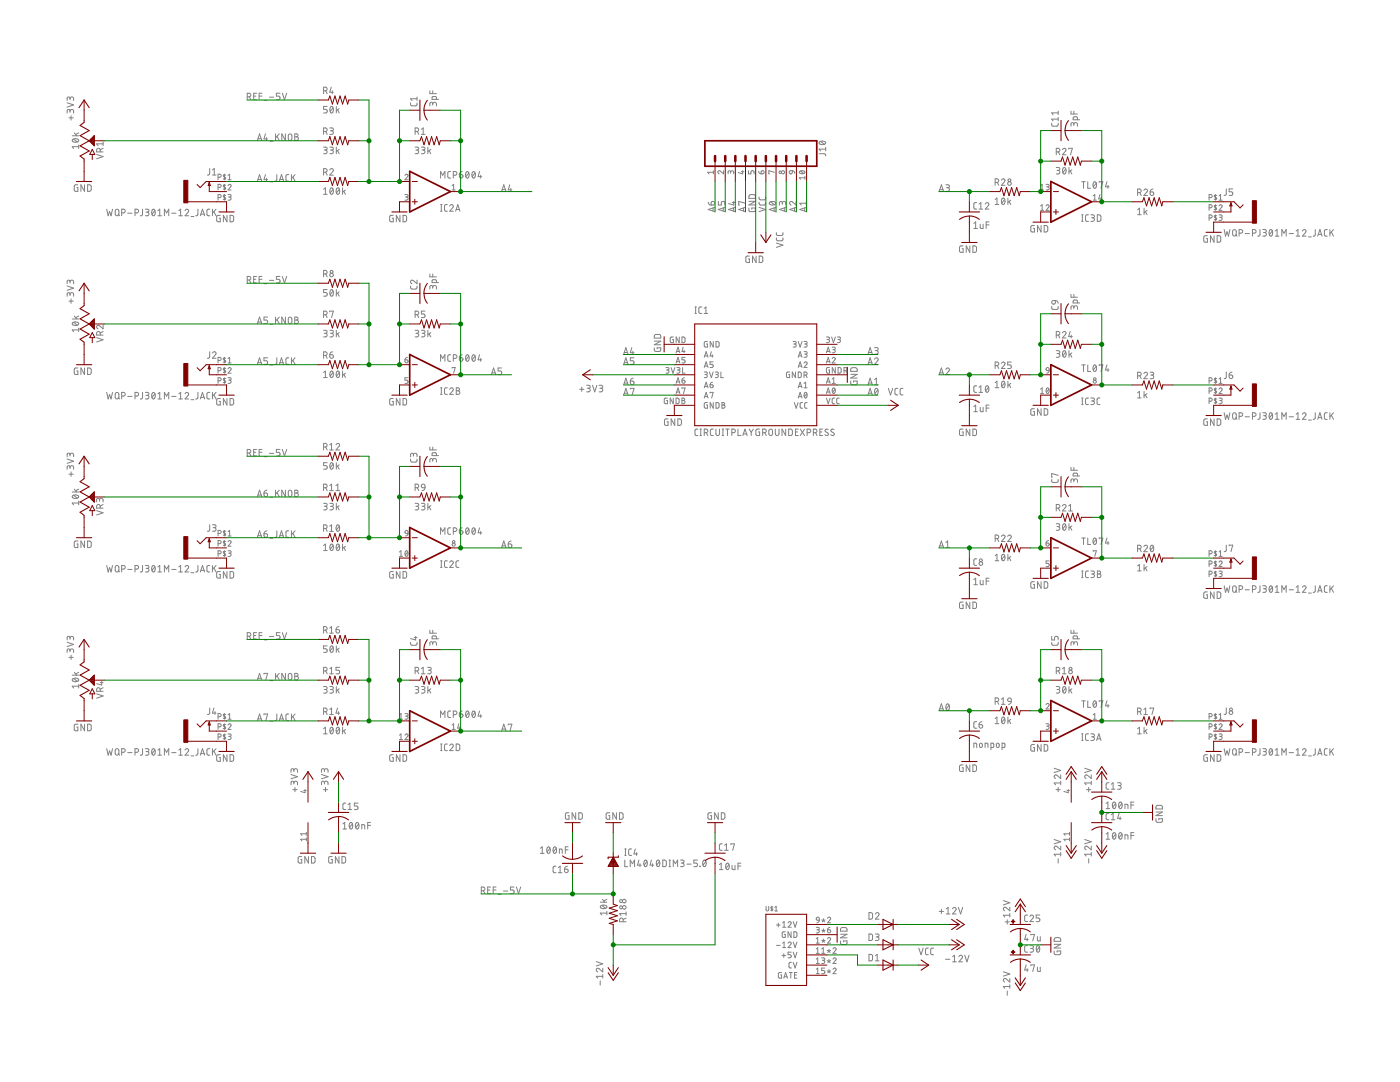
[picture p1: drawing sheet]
<svg xmlns="http://www.w3.org/2000/svg" width="279mm" height="216mm" viewBox="0 0 279 216" stroke-linecap="round" stroke-linejoin="round" font-family="sans-serif">
<g fill="none" stroke="#808080" stroke-width=".2">
<path d="M14 19.7a.36 .36 0 0 1 .3-.4 .36 .36 0 0 1 .4 .4v.3M14 19.9l-.1-.4-.3-.2-.2 .2v.5M49.3 19.3h.4a.36 .36 0 0 0 .4-.3 .36 .36 0 0 0-.4-.4h-.4v1.3M49.8 19.3l.3 .6M50.6 19.2h.5M51.2 18.6h-.6v1.3h.6M51.7 19.2h.6M52.3 18.6h-.6v1.3M53.8 19.4h.8M55.9 18.6h-.7v.6h.4a.37 .37 0 0 1 .3 .3 .37 .37 0 0 1-.3 .4h-.4M56.3 18.6l.5 1.3 .4-1.3M64.6 18.1h.3a.36 .36 0 0 0 .4-.3 .36 .36 0 0 0-.4-.4h-.3v1.3"/>
<path d="M65 18.1l.3 .6M66.1 17.4l-.3 1h.7M66.3 18.1v.6M83.2 19.3v.8M83.2 19.7h-1.3l.3 .4M85.8 18.1v.6h1.3M86.4 18.1v.6M87.1 19.8l-.1-.5-.7 .1-.1 .4h1.3M13.4 20.5l1.3 .4-1.3 .5M13.8 23.5h.8M14 22.2a.36 .36 0 0 1 .3-.4 .36 .36 0 0 1 .4 .4v.4M14 22.4l-.1-.4-.3-.2-.2 .2v.6"/>
<path d="M14.2 23.1v.9M14.4 27.1h1.3M14.5 27.8a.73 .73 0 0 1 1.2 .3 .7 .7 0 0 1-.7 .3 .7 .7 0 0 1-.6-.5zM14.7 27.7l.7 .6M14.8 26.5l.5 .6M15.5 36.9h-.5l-.2 .2v.8l.2 .3h.5v-.8h-.2M15.7 29.3h-1.3l.3 .3M15.7 28.9v.7M15.7 26.5l-.6 .3M16.9 36.9v1.3l-.7-1.3v1.3M17.5 36.9h.5l.2 .2v.9l-.4 .2h-.3zM19.3 30.8l1.3 .4-1.3 .5"/>
<path d="M20 30.3v-.3a.36 .36 0 0 0-.4-.4 .36 .36 0 0 0-.3 .4v.3h1.3M20.6 29.6l-.6 .3M20.6 28.7h-1.3l.3 .4M20.6 28.3v.8M41.8 33.6v1.2l-.4 .1M42.4 34.9h.7M42.4 33.9l.4-.3v1.3M43.5 39.4l.6-.1v-.4l-.6-.1v1.1M43.5 35.4l.6-.1v-.4l-.6-.1v1.1M43.5 37.4l.6-.1v-.4l-.6-.1v1.1M44.8 34.8v1.1M44.8 36.8v1.1"/>
<path d="M44.8 38.8v1.1M45 39h-.4v.2l.4 .5-.1 .1h-.3M45 34.9h-.4v.2l.4 .5-.1 .2-.3-.1M45 37h-.4v.2l.4 .4-.1 .2-.3-.1M45.5 38.8h.5l.1 .2-.1 .3h-.4M45.5 37a.3 .3 0 0 1 .4-.2 .3 .3 0 0 1 .1 .5l-.5 .6h.6M45.5 35l.3-.2v1.1M45.5 35.9h.6M45.8 39.3l.3 .1v.3l-.1 .2h-.5M51.4 28l.4-1.3 .4 1.3M51.4 36.2l.4-1.4 .4 1.4M51.5 27.7h.6"/>
<path d="M51.5 35.8h.6M52.7 20h.6M53 34.8l-.3 1.1h.7M53 26.7l-.3 1h.7M53.2 27.5v.5M53.2 35.6v.6M53.9 36.3h.6M53.9 28.2h.6M55 26.7v1.3M55.2 34.8v1.2l-.4 .2M55.3 27.2l.4 .8M55.7 26.7l-.7 .8"/>
<path d="M55.8 36.2l.4-1.4 .4 1.4M55.9 35.8h.6M57 26.7v1.3l-.8-1.3v1.3M57.6 26.8l.3-.1 .2 .1 .2 .9a.36 .36 0 0 1-.4 .3 .36 .36 0 0 1-.4-.3zM57.6 34.8l-.4 .1-.1 .2v.9l.1 .1 .4 .1M58.2 34.8v1.4M58.5 35.3l.4 .9M58.8 26.7l.6 .1 .1 .3-.3 .2a.36 .36 0 0 1 .4 .4 .36 .36 0 0 1-.4 .3h-.4zM58.8 27.3h.4M58.9 34.8l-.7 .8M64.6 29.4h.4l.3 .2-.2 .3h-.4M64.6 34.4h.3a.36 .36 0 0 0 .4-.4 .36 .36 0 0 0-.4-.3h-.3v1.2"/>
<path d="M64.6 26.2h.3a.36 .36 0 0 0 .4-.3 .36 .36 0 0 0-.4-.4h-.3v1.3M64.6 37.8l.3-.3v1.3M64.6 38.8h.7M64.9 29.9a.37 .37 0 0 1 .4 .4 .37 .37 0 0 1-.4 .4h-.3M65 34.4l.3 .5M65 26.2l.3 .6M65.3 21.2h-.7v.6h.4a.36 .36 0 0 1 .3 .4 .36 .36 0 0 1-.3 .3h-.4M65.8 33.9a.36 .36 0 0 1 .5-.2 .36 .36 0 0 1 .1 .5l-.6 .7h.7M65.8 25.5h.6l.1 .2-.1 .4h-.4M65.8 29.4h.6l.1 .2-.1 .3h-.4M66 37.6l.2-.1a.7 .7 0 0 1 .3 .7 .7 .7 0 0 1-.4 .6l-.3-.7zM66 21.3h.1a.67 .67 0 0 1 .4 .6 .67 .67 0 0 1-.4 .6l-.3-.6z"/>
<path d="M66.2 26.1a.36 .36 0 0 1 .3 .4 .36 .36 0 0 1-.3 .3h-.4M66.2 29.9a.37 .37 0 0 1 .3 .4 .37 .37 0 0 1-.3 .4h-.4M66.5 37.8l-.6 .7M66.5 21.5l-.6 .7M67.1 21.2v1.3M67.1 29.4v1.3M67.2 37.6l.2-.1a.7 .7 0 0 1 .4 .7 .7 .7 0 0 1-.5 .6l-.2-.7zM67.4 30.1l.3 .6M67.4 21.9l.3 .6M67.7 29.8l-.6 .4M67.7 21.7l-.6 .4M67.7 37.8l-.6 .7"/>
<path d="M68.4 37.5v1.3M68.6 38.2l.3 .6M68.9 37.9l-.5 .5M80.8 35a.3 .3 0 0 1 .4-.2 .3 .3 0 0 1 .1 .4l-.5 .7h.6M80.8 38.8h.5l.1 .2-.1 .3h-.4M81.1 39.3l.3 .1v.3l-.1 .2h-.5M81.9 20.5l.1 .5 .2 .1h.9l.1-.6M82.8 29.4h.5l.3 .2-.2 .3h-.4M82.8 26.2h.4a.36 .36 0 0 0 .4-.3 .36 .36 0 0 0-.4-.4h-.4v1.3M83.2 29.9a.37 .37 0 0 1 .4 .4 .37 .37 0 0 1-.4 .4h-.4M83.3 26.2l.3 .6M84.1 29.4h.4l.3 .2-.1 .3h-.5"/>
<path d="M84.1 25.8l.4-.3v1.3M84.1 26.8h.7M84.5 29.9a.37 .37 0 0 1 .3 .4 .37 .37 0 0 1-.3 .4h-.4M85.4 29.4v1.3M85.6 30.1l.4 .6M86 29.8l-.6 .4M86.4 20.8a.37 .37 0 0 1 .3-.4 .37 .37 0 0 1 .4 .4v.3M86.4 21l-.1-.4-.3-.2-.2 .3v.4M87.9 35.5v-1.3l.4 .8 .5-.8v1.3M89.9 34.2h-.3l-.2 .3v.8l.2 .2h.3M90.2 37.9h.6M90.2 37l.3-.2v1.1"/>
<path d="M90.5 35h.3a.37 .37 0 0 0 .4-.4 .37 .37 0 0 0-.4-.4h-.3v1.3M91.7 34.8h.4a.35 .35 0 0 1 .3 .4 .35 .35 0 0 1-.4 .3 .35 .35 0 0 1-.3-.3zM92.2 34.2l-.4 .3-.1 .3M93.1 34.3l.2-.1a.78 .78 0 0 1 0 1.3 .81 .81 0 0 1-.2-1.2zM93.6 34.5l-.6 .7M94.3 34.3l.2-.1a.78 .78 0 0 1 0 1.3 .81 .81 0 0 1-.2-1.2zM94.8 34.5l-.6 .7M95.7 34.2l-.3 1h.7M95.9 35v.5M100.1 38.2l.4-1.3 .5 1.3M100.2 37.8h.7M101.7 36.9l-.3 1h.8"/>
<path d="M101.9 37.6v.6M142.4 34.1v.6M142.4 34.4h-1.2l.3 .3M144.4 34.1v.6l-.6-.5a.29 .29 0 0 0-.5 0 .29 .29 0 0 0 .1 .4l.1 .1M145.8 34.4l.1-.3h.4l.1 .6M145.8 34.6v-.4l-.3-.1-.2 .1v.5M148 34.2h.5M148.2 34.1v.6l-.9-.3M149.4 34.1v.6h.5v-.4a.32 .32 0 0 1 .3-.2 .32 .32 0 0 1 .3 .2v.4M149.6 38.9l.2-.1 .9 .1 .1 .7h-1.3zM151.4 34.2l.2 .3 .3 .2M151.5 39.3v.4l.3 .2h.8l.2-.6"/>
<path d="M152 34.1a.32 .32 0 0 1 .5 .2 .32 .32 0 0 1-.3 .4h-.3zM154.5 34.4l-1.1-.3v.6h.2M157.6 34.2l.5-.1v.3a.31 .31 0 0 1-.4 .3 .31 .31 0 0 1-.1-.5zM158.1 34.1l.4 .2 .1 .3M159.6 34.2a.6 .6 0 0 1 1 .3 .62 .62 0 0 1-1.1-.2zM159.8 34.1l.6 .5M160.6 35.5h-1.1l.3 .3M160.6 35.2v.6M163.5 30.7h1l.2 .1 .1 .3M163.6 28.3a.72 .72 0 0 1 1.1 .3 .72 .72 0 0 1-1.2-.2zM163.8 28.2l.7 .6M164.8 29.4v.7"/>
<path d="M164.8 29.8h-1.3l.3 .3M187.4 38.2l.5-1.3 .4 1.3M187.5 37.8h.7M188.8 36.9h.4l.3 .2-.2 .3h-.4M189.1 37.4a.37 .37 0 0 1 .4 .4 .37 .37 0 0 1-.4 .4h-.3M198.6 36.4h.4a.36 .36 0 0 0 .3-.4 .36 .36 0 0 0-.3-.3h-.4v1.3M198.6 39.8l.4-.3v1.3M199 36.4l.3 .6M199.9 36a.35 .35 0 0 1 .5-.3 .35 .35 0 0 1 .1 .6l-.6 .7h.7M200 39.6l.2-.1a.7 .7 0 0 1 .4 .7 .7 .7 0 0 1-.5 .6l-.2-.6zM200.5 39.8l-.6 .7M201.1 39.5v1.3"/>
<path d="M201.7 39.9l-.6 .5M207.7 37.9h.6M207.7 37l.3-.2v1.1M208.8 36.8h.4l.2 .2-.2 .3h-.3M209.1 37.3l.2 .1 .1 .3-.2 .2h-.4M209.9 24.6v.4l.3 .2 .9-.1 .1-.5M210.8 33.4h.5l.2 .3-.2 .3h-.4M210.8 30.3h.4a.36 .36 0 0 0 .3-.3 .36 .36 0 0 0-.3-.4h-.4v1.3M211.2 34a.36 .36 0 0 1 .3 .4 .36 .36 0 0 1-.3 .3h-.4M211.2 22.2v.7M211.2 23.4v.7M211.2 23.8h-1.3l.3 .3"/>
<path d="M211.2 22.5h-1.3l.3 .4M211.2 30.3l.3 .6M212 29.9a.36 .36 0 0 1 .5-.3 .36 .36 0 0 1 .1 .6l-.6 .7h.7M212.2 33.5l.1-.1a.65 .65 0 0 1 .5 .7 .65 .65 0 0 1-.5 .6l-.3-.6zM212.7 33.7l-.6 .7M213.3 29.7v-.1h.7l-.4 1.3M213.3 33.4v1.3M213.6 34.1l.3 .6M213.7 22.2v.6h1.3M213.9 33.9l-.6 .4M214.3 24.8a.36 .36 0 0 1 .4-.4 .36 .36 0 0 1 .3 .4v.4M214.3 25v-.4l-.3-.1-.2 .1-.1 .6"/>
<path d="M214.3 22.2v.6M215 23.9l-.1-.6h-.5l-.2 .1v.5h1.3M215.9 36.3h.7M216.2 36.3v1.3M217.1 36.3v1.3h.6M218.2 39.9h.6M218.2 39.1l.3-.3v1.1M218.3 36.3h.1a.67 .67 0 0 1 .4 .6 .67 .67 0 0 1-.4 .6l-.3-.6zM218.8 36.6l-.6 .7M219.4 36.4v-.1h.7l-.4 1.3M219.5 38.8l-.2 .9h.6M219.7 39.4v.5"/>
<path d="M220.9 36.3l-.3 1h.7M221.1 37v.6M227 38.4h.4a.36 .36 0 0 0 .4-.3 .36 .36 0 0 0-.4-.4h-.4v1.3M227.5 38.4l.3 .6M228.3 38a.36 .36 0 0 1 .5-.3 .36 .36 0 0 1 .1 .6l-.6 .7h.7M229.5 38.3h.5a.36 .36 0 0 1 .3 .4 .36 .36 0 0 1-.4 .3 .36 .36 0 0 1-.4-.3zM230.1 37.7l-.5 .3-.1 .3M241.3 39.4l.6-.1v-.4l-.6-.1v1.1M242.6 38.8v1.1M242.8 39h-.4l-.1 .2 .5 .5-.1 .1h-.4M243.3 39.9h.6M243.3 39.1l.3-.3v1.1"/>
<path d="M244.7 37.7v1.1l-.4 .2M246 37.7h-.7v.6h.4a.36 .36 0 0 1 .3 .3 .36 .36 0 0 1-.3 .4h-.4M13.4 57.1l1.3 .4-1.3 .4M14 58.8a.36 .36 0 0 1 .3-.4 .36 .36 0 0 1 .4 .4v.3M14 59l-.1-.5-.3-.1-.2 .1v.6M14 56.2a.36 .36 0 0 1 .3-.3 .36 .36 0 0 1 .4 .3v.4M14 56.5l-.1-.5-.3-.1-.2 .1v.6M14.2 59.6v.9M21.3 41.7l.3 1.4 .3-.9 .3 .9 .3-1.4M23.1 41.8l.3-.1 .2 .1 .1 .9a.37 .37 0 0 1-.3 .4 .37 .37 0 0 1-.4-.4zM23.6 42.8l.3 .3M24.3 42.5h.3a.37 .37 0 0 0 .4-.4 .37 .37 0 0 0-.4-.4h-.3v1.4"/>
<path d="M25.5 42.5h.9M26.9 42.5h.4a.37 .37 0 0 0 .4-.4 .37 .37 0 0 0-.4-.4h-.4v1.4M28.4 41.7v1.2l-.4 .2M29 41.7h.4l.3 .3v.2l-.6 .1M29.4 42.3a.36 .36 0 0 1 .3 .4 .36 .36 0 0 1-.3 .4h-.4M30.4 41.8l.2-.1a.78 .78 0 0 1 0 1.4 .81 .81 0 0 1-.2-1.3zM30.9 42l-.6 .8M31.5 43.1h.7M31.5 42l.4-.3v1.4M32.8 43.1v-1.4l.5 .8 .4-.8v1.4M34.3 42.5h.8M35.7 43.1h.7"/>
<path d="M35.7 42l.3-.3v1.4M36.9 42a.35 .35 0 0 1 .5-.2 .35 .35 0 0 1 .1 .5l-.6 .8h.8M38.1 43.2h.6M39.5 41.7v1.1l-.1 .2-.3 .1M40 43.1l.4-1.4 .5 1.4M40.1 42.7h.6M41.9 41.7l-.4 .1-.2 .2v.9l.2 .1 .4 .1M42.4 41.7v1.4M42.7 42.2l.4 .9M43.1 41.7l-.7 .8M44 43h-.6l-.1 .1-.1 .9 .2 .2 .6 .1v-.8h-.2M45.3 43v1.3l-.7-1.3v1.3"/>
<path d="M45.9 43h.5l.2 .2v.8l-.2 .2-.5 .1zM49.3 55.9h.4a.36 .36 0 0 0 .4-.4 .36 .36 0 0 0-.4-.3h-.4v1.3M49.8 55.9l.3 .6M50.6 55.7h.5M51.2 55.2h-.6v1.3h.6M51.7 55.7h.6M52.3 55.2h-.6v1.3M52.7 56.6h.6M53.8 55.9h.8M55.9 55.2h-.7v.5h.4a.37 .37 0 0 1 .3 .4 .37 .37 0 0 1-.3 .4h-.4M56.3 55.2l.5 1.3 .4-1.3M64.6 54.7h.3a.36 .36 0 0 0 .4-.4 .36 .36 0 0 0-.4-.3h-.3v1.2"/>
<path d="M65 54.7l.3 .5M65.3 57.8h-.7v.6h.4a.36 .36 0 0 1 .3 .3 .36 .36 0 0 1-.3 .4h-.4M66 57.9l.1-.1a.67 .67 0 0 1 .4 .6 .67 .67 0 0 1-.4 .7l-.3-.4zM66.5 58.1l-.6 .7M67.1 57.8v1.3M67.4 58.5l.3 .6M67.7 58.2l-.6 .5M78.5 43h-.5l-.2 .1v.9l.2 .2 .5 .1v-.8h-.2M79.8 43v1.3l-.7-1.3v1.3M80.4 43h.5l.2 .2v.8l-.2 .2-.5 .1zM81.9 57.1l.1 .4 .2 .2h.9l.1-.6M83.2 55.9v.7l-.7-.6a.35 .35 0 0 0-.5 .1 .35 .35 0 0 0 .2 .5"/>
<path d="M85.8 54.7v.5h1.3M86.4 57.3a.37 .37 0 0 1 .3-.3 .37 .37 0 0 1 .4 .3v.4M86.4 57.5l-.1-.4-.3-.1-.2 .2v.5M86.4 54.7v.5M87.1 56.4l-.1-.6-.7 .1-.1 .5h1.3M87.9 40.8h.3M87.9 42.1h.3M88.1 40.8v1.3M89.3 40.8l-.4 .1-.2 .2v.9l.2 .1h.4M89.7 41.1a.36 .36 0 0 1 .6-.3 .36 .36 0 0 1 .1 .6l-.7 .7h.8M90.9 42.1l.5-1.3 .4 1.3M91 41.8h.7"/>
<path d="M141.3 40.3l.3 .5 .3 .1M142 40.3a.37 .37 0 0 1 .6 .1 .37 .37 0 0 1-.3 .5h-.4zM142.3 41.5v.6M142.6 41.4l-1.3 .4 1.3 .4M143.4 40.2v.7h.6v-.4a.36 .36 0 0 1 .3-.3 .36 .36 0 0 1 .4 .3v.4M144.3 41.5v.6M144.7 41.4l-1.3 .4 1.3 .4M146.1 40.4h.6M146.4 41.5v.6M146.4 40.2v.7l-1-.3M146.7 41.4l-1.3 .4 1.3 .4M148.4 41.5v.6"/>
<path d="M148.7 40.6l-1.3-.4v.7h.2M148.7 41.4l-1.3 .4 1.3 .4M149.5 41.5v.6l.3 .1 .9-.1 .1-.6h-.8v.2M149.5 40.2h1.3l-1.3 .7h1.3M149.6 51.1l-.7 .1-.1 .9 .2 .3h.6v-.7h-.2M150.9 51.1v1.3l-.7-1.3v1.3M151.5 40.3v.5l.3 .1h.8l.2-.6M151.5 41.4l1.3 .4-1.3 .4M151.5 51.1h.5l.2 .2v.9l-.2 .2h-.5zM153.6 40.4a.71 .71 0 0 1 1.2 .3 .7 .7 0 0 1-.7 .2 .7 .7 0 0 1-.6-.5zM153.8 40.3l.7 .6M154.5 41.5v.6"/>
<path d="M154.8 41.4l-1.3 .4 1.3 .4M154.9 47.5l.1 .4 .2 .1h.9l.1-.1 .1-.4M154.9 46.4l.1 .5 .2 .1h.9l.1-.2 .1-.4M154.9 48.5l1.4 .4-1.4 .5M156.1 40.6a.36 .36 0 0 1 .4-.4 .36 .36 0 0 1 .3 .4v.3M156.1 40.8v-.4l-.3-.2-.2 .2v.5M156.5 41.5v.6M156.8 41.4l-1.2 .4 1.2 .4M158.6 41.5v.6M158.9 40.2v.7l-.7-.6a.36 .36 0 0 0-.6 .1 .36 .36 0 0 0 .3 .5M158.9 41.4l-1.3 .4 1.3 .4M160.6 41.5v.6"/>
<path d="M160.9 41.4l-1.3 .4 1.3 .4M160.9 40.6h-1.3l.3 .3M160.9 40.2v.7M192.2 49.1l-.7 .1v.9l.2 .2 .5 .1v-.8h-.2M193.5 49.1v1.3l-.7-1.3v1.3M194.2 49.1h.5l.2 .2v.8l-.2 .2-.5 .1zM194.4 44.6l.3-.3v1.3M194.4 45.6h.7M194.9 40.4l-.4 .1-.1 .2v.9l.5 .1M195.4 40.7l.3-.3v1.3M195.4 41.7h.7M195.6 44.7v.8l.2 .1h.4v-.9"/>
<path d="M196.6 40.7a.36 .36 0 0 1 .5-.3 .36 .36 0 0 1 .2 .6l-.7 .7h.8M196.8 44.9h.6M197.4 44.3h-.6v1.3M198.6 40.8h.7M201.4 40.2l.3 .6M206.4 45l-.6 .1-.1 .9 .2 .3h.5v-.7h-.2M207.7 42h.6M207.7 41.1l.3-.2v1.1M207.8 45v1.3l-.7-1.3v1.3M208.4 45h.5l.2 .2v.9l-.2 .2h-.5zM208.8 41.1a.3 .3 0 0 1 .4-.2 .3 .3 0 0 1 .1 .4l-.5 .7h.6M210.6 60l.5 .2 .1 .3"/>
<path d="M213.7 58.7v.6h1.3M214.3 58.7v.6M215.9 42.9h.3M215.9 44.2h.3M216 42.9v1.3M217.2 42.9h-.4l-.2 .3 .1 .8 .1 .2h.4M217.7 42.9h.4l.3 .2-.2 .3-.4 .1M218.1 43.5a.36 .36 0 0 1 .3 .3 .36 .36 0 0 1-.3 .4h-.4M219 42.9h.5l.2 .2v.8l-.3 .3h-.4zM227 41.8l.4-.2v1.2M227 42.8h.8M228.3 41.6v1.2"/>
<path d="M228.6 42.2l.3 .6M228.9 42l-.6 .4M241 47l-.7 .2-.1 .8 .2 .3h.6v-.7h-.3M241.3 43.5h.4l.2-.2v-.3l-.6-.1v1.1M241.3 41.5l.6-.1v-.4l-.6-.1v1.1M242.3 47v1.3l-.7-1.3v1.3M242.6 40.9v1.1M242.6 42.9v1.1M242.8 43.1l-.3-.1-.2 .2 .5 .5-.1 .2-.4-.1M242.8 41h-.4l-.1 .2 .5 .5-.1 .1h-.4M242.9 47l.5 .1 .2 .1v.9l-.2 .2h-.5zM243.3 42.9h.5l.1 .2v.2l-.5 .1"/>
<path d="M243.3 41.1a.3 .3 0 0 1 .4-.2 .3 .3 0 0 1 .1 .4l-.5 .7h.6M243.6 43.4l.2 .1 .1 .3-.2 .2h-.4M244.3 45.8l.3 1.3 .3-.9 .3 .9 .2-1.3M246.1 45.9l.3-.1 .2 .1 .1 .9a.36 .36 0 0 1-.3 .3 .36 .36 0 0 1-.4-.3zM246.6 46.8l.3 .3M247.3 46.5h.3a.36 .36 0 0 0 .4-.3 .36 .36 0 0 0-.4-.4h-.3v1.3M248.5 46.6h.8M250 46.5h.3a.36 .36 0 0 0 .4-.3 .36 .36 0 0 0-.4-.4h-.3v1.3M251.5 45.8l-.1 1.1-.4 .2M252 45.8h.5l.2 .2-.1 .4h-.4M252.4 46.4a.36 .36 0 0 1 .3 .4 .36 .36 0 0 1-.3 .3h-.4M253.4 45.9l.1-.1a.64 .64 0 0 1 .5 .5 .64 .64 0 0 1-.1 .6l-.2 .2a.64 .64 0 0 1-.5-.4 .64 .64 0 0 1 .2-.7z"/>
<path d="M253.9 46.1l-.6 .7M254.5 47.1h.7M254.5 46.1l.4-.3v1.3M255.8 47.1v-1.3l.4 .7 .5-.7v1.3M257.3 46.6h.8M258.7 47.1h.7M258.7 46.1l.3-.3v1.3M259.9 46.1a.36 .36 0 0 1 .5-.3 .36 .36 0 0 1 .1 .6l-.6 .7h.7M261.1 47.3h.6M262.5 45.8v1.1l-.4 .2M263 47.1l.4-1.3 .4 1.3M263.1 46.8h.6"/>
<path d="M264.9 45.8h-.4l-.2 .3v.8l.2 .2h.4M265.4 45.8v1.3M265.7 46.3l.4 .8M266.1 45.8l-.7 .8M13.8 60.1h.8M14.4 63.6h1.3M14.5 64.4a.73 .73 0 0 1 1.2 .3 .7 .7 0 0 1-.7 .3 .7 .7 0 0 1-.6-.5zM14.7 64.3l.7 .6M14.8 63.1l.5 .5M15.5 73.4h-.5l-.2 .2v.8l.2 .3h.5v-.7h-.2M15.7 65.5v.7M15.7 65.8h-1.3l.3 .4"/>
<path d="M15.7 63.1l-.6 .3M16.9 73.4v1.3l-.7-1.3v1.3M17.5 73.4l.5 .1 .2 .2v.8l-.4 .2h-.3zM19.3 67.4l1.3 .4-1.3 .4M20 66.9v-.4a.36 .36 0 0 0-.4-.4 .36 .36 0 0 0-.3 .4v.4h1.3M20.6 64.9v.7l-.7-.6a.35 .35 0 0 0-.6 .1 .35 .35 0 0 0 .3 .5M20.6 66.1l-.6 .3M21.3 78.3l.3 1.3 .3-.9 .3 .9 .3-1.3M23.1 78.4l.3-.1 .2 .1 .1 .8a.37 .37 0 0 1-.3 .4 .37 .37 0 0 1-.4-.4zM23.6 79.3l.3 .3M24.3 79h.3a.37 .37 0 0 0 .4-.3 .37 .37 0 0 0-.4-.4h-.3v1.3M25.5 79.1h.9"/>
<path d="M26.9 79h.4a.37 .37 0 0 0 .4-.3 .37 .37 0 0 0-.4-.4h-.4v1.3M28.4 78.3v1.1l-.4 .2M29 78.3h.4l.3 .2v.3l-.6 .1M29.4 78.9a.36 .36 0 0 1 .3 .3 .36 .36 0 0 1-.3 .4h-.4M30.4 78.4l.2-.1a.78 .78 0 0 1 0 1.3 .81 .81 0 0 1-.2-1.2zM30.9 78.6l-.6 .7M31.5 78.6l.4-.3v1.3M31.5 79.6h.7M32.8 79.6v-1.3l.5 .7 .4-.7v1.3M34.3 79.1h.8M35.7 78.6l.3-.3v1.3M35.7 79.6h.7"/>
<path d="M36.9 78.6a.35 .35 0 0 1 .5-.3 .35 .35 0 0 1 .1 .6l-.6 .7h.8M38.1 79.8h.6M39.5 78.3v1l-.1 .2-.3 .1M40 79.6l.4-1.3 .5 1.3M40.1 79.3h.6M41.8 70.2v1.1l-.4 .2M41.9 78.3l-.5 .1-.1 .2v.8l.2 .2h.4M42.4 70.5a.36 .36 0 0 1 .5-.3 .36 .36 0 0 1 .1 .6l-.6 .7h.7M42.4 78.3v1.3M42.7 78.8l.4 .8M43.1 78.3l-.7 .8M43.5 76l.6-.1v-.4l-.6-.1v1.1"/>
<path d="M43.5 71.9l.6-.1v-.4l-.6-.1v1.1M43.5 74l.6-.1v-.5l-.6-.1v1.2M44 79.5h-.6l-.1 .2-.1 .8 .2 .3h.6v-.7h-.2M44.8 71.3v1.1M44.8 73.3v1.2M44.8 75.4v1.1M45 75.6l-.4-.1v.3l.4 .4-.1 .2-.3-.1M45 71.5h-.4v.2l.4 .5-.1 .1-.3-.1M45 73.5h-.4v.2l.4 .5-.1 .1h-.3M45.3 79.5v1.3l-.7-1.3v1.3M45.5 75.4h.5l.1 .2-.1 .2-.4 .1M45.5 73.6a.3 .3 0 0 1 .4-.2 .3 .3 0 0 1 .1 .4l-.5 .7h.6"/>
<path d="M45.5 71.6l.3-.3v1.1M45.5 72.4h.6M45.8 75.9l.3 .2v.3l-.6 .1M45.9 79.5h.5l.2 .3v.8l-.2 .2h-.5zM51.4 64.6l.4-1.3 .4 1.3M51.4 72.7l.4-1.3 .4 1.3M51.5 72.4h.6M51.5 64.3h.6M53.4 63.3h-.7v.6h.4a.37 .37 0 0 1 .3 .3 .37 .37 0 0 1-.3 .4h-.4M53.4 71.4h-.7v.6h.4a.37 .37 0 0 1 .3 .3 .37 .37 0 0 1-.3 .4h-.4M53.9 64.7h.6M53.9 72.8h.6"/>
<path d="M55 63.3v1.3M55.2 71.4v1.1l-.4 .2M55.3 63.8l.4 .8M55.7 63.3l-.7 .8M55.8 72.7l.4-1.3 .4 1.3M55.9 72.4h.6M57 63.3v1.3l-.8-1.3v1.3M57.6 63.4l.3-.1 .2 .1 .2 .8a.36 .36 0 0 1-.4 .4 .36 .36 0 0 1-.4-.4zM57.6 71.4h-.4l-.1 .3v.8l.1 .2h.4M58.2 71.4v1.3M58.5 71.9l.4 .8M58.8 63.3l.6 .1 .1 .2-.3 .3a.36 .36 0 0 1 .4 .3 .36 .36 0 0 1-.4 .4h-.4z"/>
<path d="M58.8 63.9h.4M58.9 71.4l-.7 .8M64.6 65.9h.4l.3 .2-.2 .4h-.4M64.6 70.9h.3a.36 .36 0 0 0 .4-.3 .36 .36 0 0 0-.4-.4h-.3v1.3M64.6 62.8h.3a.36 .36 0 0 0 .4-.4 .36 .36 0 0 0-.4-.3h-.3v1.3M64.6 74.3l.3-.3v1.3M64.6 75.3h.7M64.9 66.5a.36 .36 0 0 1 .4 .4 .36 .36 0 0 1-.4 .3h-.3M65 70.9l.3 .6M65 62.8l.3 .6M65.8 70.8h.5a.37 .37 0 0 1 .2 .4 .37 .37 0 0 1-.4 .3 .37 .37 0 0 1-.3-.4zM65.8 62.2v-.1h.7l-.3 1.3"/>
<path d="M65.8 65.9h.5l.2 .2-.1 .4h-.4M66 74.1h.1a.65 .65 0 0 1 .4 .6 .65 .65 0 0 1-.4 .6l-.3-.6zM66.2 66.5a.36 .36 0 0 1 .3 .4 .36 .36 0 0 1-.3 .3h-.4M66.4 70.2l-.4 .1-.2 .5M66.5 74.3l-.6 .8M67.1 65.9v1.3M67.2 74.1h.1a.65 .65 0 0 1 .5 .6 .65 .65 0 0 1-.5 .6l-.2-.6zM67.4 66.6l.3 .6M67.7 66.4l-.6 .4M67.7 74.3l-.6 .8M68.4 74v1.3M68.6 74.7l.3 .6"/>
<path d="M68.9 74.5l-.5 .4M78.5 79.5h-.5l-.2 .2v.8l.2 .3h.5v-.7h-.2M79.8 79.5v1.3l-.7-1.3v1.3M80.4 79.5h.5l.2 .3v.8l-.2 .2h-.5zM80.8 71.8h.4a.31 .31 0 0 1 .2 .3 .31 .31 0 0 1-.3 .3 .31 .31 0 0 1-.3-.3zM81.3 71.3l-.3 .1-.2 .4M81.4 75.4h-.6v.5h.4a.33 .33 0 0 1 .2 .3 .33 .33 0 0 1-.2 .3h-.4M82.8 65.9h.5l.3 .2-.2 .4h-.4M82.8 62.8h.4a.36 .36 0 0 0 .4-.4 .36 .36 0 0 0-.4-.3h-.4v1.3M83.2 66.5a.36 .36 0 0 1 .4 .4 .36 .36 0 0 1-.4 .3h-.4M83.3 62.8l.3 .6M84.1 65.9h.4l.3 .2-.1 .4h-.5"/>
<path d="M84.5 66.5a.36 .36 0 0 1 .3 .4 .36 .36 0 0 1-.3 .3h-.4M84.8 62.1h-.7v.6h.4a.37 .37 0 0 1 .3 .3 .37 .37 0 0 1-.3 .4h-.4M85.4 65.9v1.3M85.6 66.6l.4 .6M86 66.4l-.6 .4M87.9 72.1v-1.3l.4 .7 .5-.7v1.3M87.9 77.4h.3M87.9 78.7h.3M88.1 77.4v1.3M89.3 77.4h-.4l-.2 .3v.8l.2 .2h.4M89.7 77.7a.36 .36 0 0 1 .6-.3 .36 .36 0 0 1 .1 .6l-.7 .7h.8M89.9 70.8l-.4 .1-.1 .2v.8l.2 .2h.3"/>
<path d="M90.2 73.5v-.2h.6l-.3 1.2M90.5 71.5h.3a.37 .37 0 0 0 .4-.3 .37 .37 0 0 0-.4-.4h-.3v1.3M91.1 77.4l.6 .1v.4l-.3 .1a.36 .36 0 0 1 .4 .3 .36 .36 0 0 1-.4 .4h-.3zM91.1 78h.3M91.7 71.4h.4a.35 .35 0 0 1 .3 .4 .35 .35 0 0 1-.4 .3 .35 .35 0 0 1-.3-.4zM92.2 70.8l-.4 .2-.1 .4M93.1 70.9l.2-.1a.78 .78 0 0 1 0 1.3 .81 .81 0 0 1-.2-1.2zM93.6 71.1l-.6 .7M94.3 70.9l.2-.1a.78 .78 0 0 1 0 1.3 .81 .81 0 0 1-.2-1.2zM94.8 71.1l-.6 .7M95.7 70.8l-.3 1h.7M95.9 71.5v.6"/>
<path d="M98.1 74.7l.4-1.3 .5 1.3M98.2 74.4h.6M100.1 73.4h-.7v.6h.4a.37 .37 0 0 1 .3 .4 .37 .37 0 0 1-.3 .3h-.4M115.7 77.7h.8M116.1 77.2v.9M117.1 76.9h.4l.3 .2-.2 .3-.4 .1M117.4 77.5a.36 .36 0 0 1 .4 .3 .36 .36 0 0 1-.4 .4h-.3M118.3 76.9l.4 1.3 .4-1.3M119.6 76.9h.4l.3 .2-.2 .3-.4 .1M119.9 77.5a.36 .36 0 0 1 .4 .3 .36 .36 0 0 1-.4 .4h-.3M124.5 70.7l.4-1.3 .4 1.3M124.5 72.7l.4-1.3 .4 1.3"/>
<path d="M124.5 76.8l.4-1.3 .4 1.3M124.5 78.8l.4-1.3 .4 1.3M124.6 70.3h.6M124.6 72.4h.6M124.6 76.4h.6M124.6 78.5h.6M125.8 76h.4a.37 .37 0 0 1 .3 .4 .37 .37 0 0 1-.4 .4 .37 .37 0 0 1-.3-.4zM125.8 77.6v-.1h.7l-.3 1.3M126.1 69.4l-.3 1h.7M126.3 70.1v.6M126.4 75.5l-.4 .1-.2 .4M126.5 71.4h-.7v.6h.4a.36 .36 0 0 1 .3 .3 .36 .36 0 0 1-.3 .4h-.4"/>
<path d="M130.6 69.4l.1 .7h.9l.2-.2 .1-.5h-.8v.2M130.6 68.1h1.3l-1.3 .7h1.3M130.7 66.8h1l.1 .2 .1 .5h-1.3zM132.9 73.3l.5 .1 .1 .1-.1 .3h-.4M133.2 73.8l.3 .2v.2l-.2 .2-.4 .1M133.2 79.4l-.6 .2v.7l.1 .2 .5 .1v-.7h-.2M133.9 73.3l.4 1.2 .4-1.2M134.4 79.4v1.2l-.6-1.2v1.2M134.4 67.2l-.6 .2v.7l.1 .2 .5 .1v-.6h-.2M134.9 79.4l.4 .1 .2 .1v.7l-.3 .3h-.3zM134.9 70.4l.4-1.1 .4 1.1M134.9 72.4l.4-1.1 .4 1.1"/>
<path d="M134.9 76.5l.4-1.1 .4 1.1M134.9 78.5l.4-1.1 .4 1.1M135 70.1h.6M135 72.2h.6M135 76.2h.6M135 78.2h.6M135.1 73.3l.5 .1 .1 .1-.1 .3h-.4M135.4 73.8l.2 .2 .1 .2-.2 .2-.4 .1M135.6 67.2v1.2l-.7-1.2v1.2M136.1 67.2l.4 .1 .2 .1v.8l-.2 .1-.4 .1zM136.1 75.9h.4a.31 .31 0 0 1 .2 .3 .31 .31 0 0 1-.3 .3 .31 .31 0 0 1-.3-.3zM136.1 79.4l.5 .1v.3l-.2 .1 .3 .3-.2 .3-.4 .1z"/>
<path d="M136.1 77.5v-.1h.6l-.3 1.1M136.1 79.9h.3M136.2 73.3v1.2h.5M136.3 69.3l-.2 .8h.6M136.5 69.9v.5M136.6 75.4l-.4 .1-.1 .4M136.7 71.3h-.6v.5h.4a.32 .32 0 0 1 .2 .3 .32 .32 0 0 1-.2 .3h-.4M138.7 62.5h.3M138.7 61.3h.3M138.8 61.3v1.2M140.1 61.3h-.5l-.1 .2v.9l.6 .1M140.5 62.5h.7"/>
<path d="M140.5 61.5l.4-.2v1.2M140.5 74.2l.5 .1 .2 .1-.2 .3h-.3M140.5 71.3l.4-1.1 .4 1.1M140.5 73.3l.4-1.1 .4 1.1M140.5 77.4l.4-1.1 .4 1.1M140.5 79.4l.4-1.1 .4 1.1M140.7 71h.5M140.7 73h.5M140.7 77.1h.5M140.7 79.1h.5M140.9 74.7l.3 .3-.1 .2-.6 .2M141.2 68.1l-.6 .2v.9l.6 .1v-.7h-.2"/>
<path d="M141.6 74.2l.4 1.2 .3-1.2M141.7 76.8h.4a.31 .31 0 0 1 .2 .3 .31 .31 0 0 1-.3 .3 .31 .31 0 0 1-.3-.3zM141.7 78.4v-.1h.6l-.3 1.1M142 70.2l-.3 .8h.6M142.2 70.8v.5M142.2 76.3l-.3 .1-.2 .4M142.3 72.2h-.6v.5h.4a.32 .32 0 0 1 .2 .3 .32 .32 0 0 1-.2 .3h-.4M142.3 68.1v1.2l-.6-1.2v1.2M142.7 74.2l.5 .1 .2 .1-.1 .2-.4 .1M142.9 68.1l.4 .1 .2 .1v.8l-.2 .1-.4 .1zM143 74.7l.3 .1 .1 .3-.2 .2-.5 .1M143.9 74.2v1.2h.5"/>
<path d="M157.6 74.2l-.6 .2v.7l.1 .2 .5 .1v-.7h-.2M158.3 68.1l.4 .1 .2 .1-.2 .3h-.3M158.6 68.6l.2 .1 .1 .3-.2 .2-.4 .1M158.7 74.2v1.2l-.6-1.2v1.2M159.3 74.2l.4 .1 .2 .1v.8l-.2 .1-.4 .1zM159.3 68.1l.4 1.2 .4-1.2M159.3 71.3l.4-1.1 .4 1.1M159.3 73.3l.4-1.1 .4 1.1M159.3 77.4l.4-1.1 .4 1.1M159.3 79.4l.4-1.1 .4 1.1M159.4 71h.6M159.4 73h.6"/>
<path d="M159.4 77.1h.6M159.4 79.1h.6M160.5 68.1l.5 .1 .1 .1-.1 .3h-.4M160.5 70.2h.5l.1 .2-.1 .3h-.4M160.5 72.5a.31 .31 0 0 1 .4-.3 .31 .31 0 0 1 .1 .5l-.5 .6h.6M160.5 74.8l.5-.1v-.3l-.5-.2v1.2M160.5 77.4h.6M160.5 76.5l.3-.2v1.1M160.6 78.4l.2-.1a.61 .61 0 0 1 .3 .6 .61 .61 0 0 1-.4 .5l-.2-.6zM160.8 68.6l.3 .3-.1 .3-.5 .1M160.8 70.7l.2 .1 .1 .3-.2 .2h-.4M160.8 74.8l.3 .6"/>
<path d="M161 78.5l-.5 .7M164.9 67.2l.5 .1 .1 .1-.1 .3-.3 .1M164.9 70.4l.4-1.1 .4 1.1M164.9 72.4l.4-1.1 .4 1.1M164.9 76.5l.4-1.1 .4 1.1M164.9 78.5l.4-1.1 .4 1.1M164.9 79.4l.4 1.2 .4-1.2M165 70.1h.6M165 72.2h.6M165 76.2h.6M165 78.2h.6M165.2 67.8l.3 .1v.2l-.1 .2-.5 .1"/>
<path d="M165.5 73.3l-.5 .2-.1 .7 .2 .2 .4 .1v-.7h-.1M166 67.2l.3 1.2 .4-1.2M166.1 69.3h.5l.1 .2-.1 .2-.4 .1M166.1 71.6a.32 .32 0 0 1 .4-.3 .32 .32 0 0 1 .2 .4l-.6 .7h.6M166.1 76.5h.6M166.1 75.6l.3-.2v1.1M166.2 77.5l.1-.1a.56 .56 0 0 1 .4 .6 .56 .56 0 0 1-.4 .5l-.2-.5zM166.4 69.8l.2 .1 .1 .2-.2 .3h-.4M166.6 79.4l-.4 .1-.1 .2v.7l.5 .2M166.6 77.7l-.5 .6M166.7 73.3v1.2l-.6-1.2v1.2M167.1 67.2l.5 .1 .1 .1-.1 .3-.4 .1"/>
<path d="M167.3 73.3l.4 .1 .2 .1v.8l-.2 .1-.4 .1zM167.4 67.8l.3 .2v.2l-.6 .2M167.5 79.4l-.4 .1-.1 .2v.7l.5 .2M168.4 74l.6-.1v-.5l-.6-.1v1.2M168.8 74l.3 .5M169.8 76l.1 .7 .9 .1 .2-.2 .1-.6h-.8v.3M169.8 74.7h1.3l-1.3 .7h1.3M169.9 73.5l.2-.1 .9 .1 .1 .6h-1.3zM173.2 70.7l.5-1.3 .4 1.3M173.2 72.7l.5-1.3 .4 1.3M173.2 76.8l.5-1.3 .4 1.3M173.2 78.8l.5-1.3 .4 1.3"/>
<path d="M173.3 70.3h.7M173.3 72.4h.7M173.3 76.4h.7M173.3 78.5h.7M174.5 69.4h.5l.3 .2-.2 .3-.4 .1M174.5 71.7a.36 .36 0 0 1 .6-.3 .36 .36 0 0 1 .1 .6l-.7 .7h.8M174.5 76.8h.8M174.5 75.8l.4-.3v1.3M174.7 77.6l.1-.1a.65 .65 0 0 1 .5 .6 .65 .65 0 0 1-.5 .7l-.3-.7zM174.9 70a.36 .36 0 0 1 .4 .3 .36 .36 0 0 1-.4 .4h-.4M175.2 77.8l-.6 .7M177.3 77.5l.4 1.3 .5-1.3"/>
<path d="M179.2 77.5h-.4l-.2 .3v.8l.6 .2M180.2 77.5h-.4l-.2 .3 .1 .8 .5 .2M187.4 74.7l.5-1.3 .4 1.3M187.5 74.4h.7M188.8 73.7a.36 .36 0 0 1 .5-.3 .36 .36 0 0 1 .1 .6l-.6 .7h.7M194.9 77h-.4l-.1 .3v.8l.5 .2M195.4 78.3h.7M195.4 77.3l.3-.3v1.3M196.8 77.1l.1-.1a.65 .65 0 0 1 .5 .6 .65 .65 0 0 1-.5 .7l-.3-.7zM197.3 77.3l-.6 .7M198.6 73h.4a.36 .36 0 0 0 .3-.4 .36 .36 0 0 0-.3-.4h-.4v1.3M198.6 76.4l.4-.3v1.3"/>
<path d="M198.6 77.4h.7M199 73l.3 .5M199.9 72.5a.35 .35 0 0 1 .5-.2 .35 .35 0 0 1 .1 .5l-.6 .7h.7M200 76.2l.2-.1a.7 .7 0 0 1 .4 .6 .7 .7 0 0 1-.5 .6l-.2-.6zM200.5 76.4l-.6 .7M201.1 76.1v1.3M201.4 76.8l.3 .6M201.7 76.5l-.6 .4M201.8 72.2h-.7v.6h.4a.37 .37 0 0 1 .3 .4 .37 .37 0 0 1-.3 .3h-.4M207.7 78.5h.6M207.7 77.7l.3-.3v1.1M208.9 73.4l.2-.1 .3 .2v.5l-.6-.1z"/>
<path d="M208.9 77.5l.2-.1a.6 .6 0 0 1 .3 .6 .6 .6 0 0 1-.4 .5l-.2-.5zM209.3 77.7l-.5 .6M209.4 74l-.1 .3-.4 .2M209.9 61.2v.4l.3 .1h.8l.2-.1v-.4M210 60.1l.6-.1v.4a.36 .36 0 0 1-.5 .2 .36 .36 0 0 1-.1-.5zM210.8 70h.5l.2 .2-.2 .3h-.4M210.8 66.9h.4a.36 .36 0 0 0 .3-.4 .36 .36 0 0 0-.3-.4h-.4v1.3M211.2 70.5a.37 .37 0 0 1 .3 .4 .37 .37 0 0 1-.3 .4h-.4M211.2 66.9l.3 .5M212 66.4a.36 .36 0 0 1 .5-.2 .36 .36 0 0 1 .1 .5l-.6 .7h.7M212.2 70.1l.1-.1a.65 .65 0 0 1 .5 .6 .65 .65 0 0 1-.5 .6l-.3-.6zM212.7 70.3l-.6 .7"/>
<path d="M213.3 70v1.3M213.6 66.1l-.3 1.1h.7M213.6 70.7l.3 .6M213.8 66.9v.5M213.9 70.4l-.6 .4M214.3 61.4a.36 .36 0 0 1 .4-.4 .36 .36 0 0 1 .3 .4v.3M214.3 61.6v-.4l-.3-.2-.2 .2-.1 .5M215 60.5l-.1-.6-.7 .1v.5h1.3M215.9 72.8h.7M215.9 79.4h.3M216 79.4v1.3M216.2 72.8v1.3"/>
<path d="M217.1 72.8v1.3h.6M217.2 79.4l-.4 .1-.2 .2 .1 .8 .1 .2h.4M217.7 79.4h.4l.3 .3-.2 .3h-.4M218.3 72.9l.1-.1a.67 .67 0 0 1 .4 .7 .67 .67 0 0 1-.4 .6l-.3-.6zM218.8 73.1l-.6 .7M219.4 73v-.2h.7l-.4 1.3M219.5 79.4l-.4 .1-.2 .2 .1 .8 .1 .2h.4M220.9 72.8l-.3 1h.7M221.1 73.6v.5M227 75h.4a.36 .36 0 0 0 .4-.4 .36 .36 0 0 0-.4-.3h-.4v1.3M227 78.4l.4-.3v1.3M227 79.4h.8"/>
<path d="M227.5 75l.3 .6M228.3 74.5a.36 .36 0 0 1 .5-.2 .36 .36 0 0 1 .1 .5l-.6 .8h.7M228.3 78.1v1.3M228.6 78.8l.3 .6M228.9 78.5l-.6 .5M229.5 74.3h.6l.2 .2-.1 .2-.5 .1M229.9 74.8a.36 .36 0 0 1 .4 .4 .36 .36 0 0 1-.4 .4h-.4M241.3 76l.6-.1v-.4l-.6-.1v1.1M241.3 78l.6-.1v-.4l-.6-.1v1.1M242.6 75.4v1.1M242.6 77.4v1.1M242.6 79.4v1.2"/>
<path d="M242.8 79.6h-.4l-.1 .2 .5 .5-.1 .1h-.4M242.8 75.6l-.4-.1-.1 .3 .5 .4-.1 .2-.4-.1M242.8 77.6h-.4l-.1 .2 .5 .5-.1 .1-.4-.1M243.3 79.4l.5 .1 .1 .1v.2l-.5 .1M243.3 77.7a.3 .3 0 0 1 .4-.3 .3 .3 0 0 1 .1 .5l-.5 .6h.6M243.3 75.6l.3-.2v1.1M243.3 76.5h.6M243.6 79.9l.2 .2 .1 .2-.2 .2-.4 .1M244.7 74.3v1.1l-.4 .1M245.3 74.8h.4a.36 .36 0 0 1 .3 .4 .36 .36 0 0 1-.4 .3 .36 .36 0 0 1-.3-.3zM245.9 74.3l-.5 .2-.1 .3M13.4 91.6l1.3 .4-1.3 .5"/>
<path d="M13.8 94.6h.8M14 93.3a.36 .36 0 0 1 .3-.4 .36 .36 0 0 1 .4 .4v.3M14 93.5l-.1-.4-.3-.2-.2 .2v.5M14 90.8a.36 .36 0 0 1 .3-.4 .36 .36 0 0 1 .4 .4v.3M14 91l-.1-.4-.3-.2-.2 .2v.5M14.2 94.2v.8M14.4 98.2h1.3M14.5 98.9a.72 .72 0 0 1 1.2 .3 .71 .71 0 0 1-.7 .3 .71 .71 0 0 1-.6-.5zM14.7 98.8l.7 .6M14.8 97.6l.5 .6M15.7 100v.7M15.7 97.6l-.6 .3"/>
<path d="M19.9 99.8a.36 .36 0 0 1 .3-.4 .36 .36 0 0 1 .4 .4v.3M49.3 90.4h.4a.36 .36 0 0 0 .4-.4 .36 .36 0 0 0-.4-.3h-.4v1.3M49.8 90.4l.3 .6M50.6 90.3h.5M51.2 89.7h-.6v1.3h.6M51.4 99.1l.4-1.3 .4 1.3M51.5 98.8h.6M51.7 90.3h.6M52.3 89.7h-.6v1.3M52.7 98.4h.4a.36 .36 0 0 1 .3 .4 .36 .36 0 0 1-.4 .3 .36 .36 0 0 1-.3-.4zM52.7 91.1h.6M53.3 97.8l-.4 .1-.2 .5"/>
<path d="M53.8 90.5h.8M53.9 99.3h.6M55 97.8v1.3M55.3 98.3l.4 .8M55.7 97.8l-.7 .8M55.9 89.7h-.7v.6h.4a.37 .37 0 0 1 .3 .3 .37 .37 0 0 1-.3 .4h-.4M56.3 89.7l.5 1.3 .4-1.3M57 97.8v1.3l-.8-1.3v1.3M57.6 97.9l.3-.1 .2 .1 .2 .8a.36 .36 0 0 1-.4 .4 .36 .36 0 0 1-.4-.4zM58.8 97.8l.6 .1 .1 .2-.3 .3a.36 .36 0 0 1 .4 .3 .36 .36 0 0 1-.4 .4h-.4zM58.8 98.4h.4M64.6 97.3h.3a.36 .36 0 0 0 .4-.3 .36 .36 0 0 0-.4-.4h-.3v1.3"/>
<path d="M64.6 89.2h.3a.36 .36 0 0 0 .4-.4 .36 .36 0 0 0-.4-.3h-.3v1.3M65 97.3l.3 .6M65 89.2l.3 .6M65.3 92.3h-.7v.6h.4a.36 .36 0 0 1 .3 .4 .36 .36 0 0 1-.3 .3h-.4M65.8 88.8l.4-.3v1.3M65.8 96.9l.4-.3v1.3M65.8 97.9h.7M65.8 89.8h.7M66 92.4l.2-.1a.7 .7 0 0 1 .3 .7 .7 .7 0 0 1-.4 .6l-.3-.4zM66.5 92.6l-.6 .7M67.1 88.8a.36 .36 0 0 1 .5-.3 .36 .36 0 0 1 .1 .5l-.6 .8h.7M67.1 97.9h.7"/>
<path d="M67.1 96.9l.3-.3v1.3M67.1 92.3v1.3M67.4 93l.3 .6M67.7 92.8l-.6 .4M81.9 91.6l.1 .5 .2 .1h.9l.1-.6M82.5 90.8a.36 .36 0 0 1 .4-.4 .36 .36 0 0 1 .3 .4v.3M82.5 91v-.4l-.4-.2-.1 .2-.1 .5M82.8 97.3h.4a.36 .36 0 0 0 .4-.3 .36 .36 0 0 0-.4-.4h-.4v1.3M83.3 97.3l.3 .6M84.2 96.7l.3-.1 .2 .1 .1 .6-.6-.1zM84.8 97.3l-.1 .4-.5 .2M85.8 89.2v.6h1.3"/>
<path d="M86.4 91.8a.37 .37 0 0 1 .3-.3 .37 .37 0 0 1 .4 .3v.4M86.4 92.1l-.1-.5-.3-.1-.2 .3v.4M86.4 89.2v.6M87.1 90.9l-.1-.5h-.7l-.1 .5h1.3M133.3 83.6l-.6 .1-.1 .9 .2 .3h.5v-.7h-.2M134.7 83.6v1.3l-.8-1.3v1.3M135.3 83.6h.5l.2 .2v.9l-.2 .2h-.5zM139.3 85.6l-.5 .1-.1 .2v.8l.6 .2M139.7 86.9h.3M139.7 85.6h.3M139.8 85.6v1.3M140.5 86.3h.4a.36 .36 0 0 0 .4-.3 .36 .36 0 0 0-.4-.4h-.4v1.3"/>
<path d="M141 86.3l.3 .6M141.2 80.3l-.6 .2-.1 .7 .2 .2h.5v-.6h-.2M142.3 80.3v1.1l-.6-1.1v1.1M142.4 85.6l-.5 .1-.1 .2v.8l.6 .2M142.9 85.6v1a.36 .36 0 0 0 .3 .3 .36 .36 0 0 0 .4-.3v-1M142.9 80.3h.4l.2 .2v.8l-.2 .1h-.4zM144.1 80.3h.4l.1 .2-.2 .3 .3 .3-.2 .3h-.4zM144.1 80.8h.3M144.1 86.9h.3M144.1 85.6h.3M144.3 85.6v1.3M144.8 85.6h.7"/>
<path d="M145.2 85.6v1.3M146 86.3h.4a.36 .36 0 0 0 .4-.3 .36 .36 0 0 0-.4-.4h-.4v1.3M147.3 85.6v1.3h.6M148.3 86.9l.4-1.3 .4 1.3M148.4 86.6h.6M149.5 85.6l.4 .6M149.9 86.2v.7M150.4 85.6l-.5 .6M151.6 85.6l-.7 .2v.8l.1 .3h.6v-.7h-.2M152.2 86.3h.4a.36 .36 0 0 0 .3-.3 .36 .36 0 0 0-.3-.4h-.4v1.3M152.6 86.3l.3 .6M153.5 85.7l.3-.1 .3 .1 .1 .9a.37 .37 0 0 1-.4 .3 .37 .37 0 0 1-.4-.3z"/>
<path d="M154.7 85.6v1a.37 .37 0 0 0 .4 .3 .37 .37 0 0 0 .4-.3v-1M156.8 85.6v1.3l-.7-1.3v1.3M157.4 85.6h.5l.2 .2v.8l-.2 .3h-.5zM158.5 80.3l.4 1.1 .4-1.1M158.7 86.2h.5M159.3 85.6h-.6v1.3h.6M159.7 85.6l.9 1.3M160.2 80.3l-.4 .1-.1 .2v.8h.5M160.6 85.6l-.9 1.3M161.1 86.3h.4a.36 .36 0 0 0 .3-.3 .36 .36 0 0 0-.3-.4h-.4v1.3M161.1 80.3l-.4 .1-.1 .2 .1 .8h.4M162.3 86.3h.4a.36 .36 0 0 0 .3-.3 .36 .36 0 0 0-.3-.4h-.4v1.3"/>
<path d="M162.8 86.3l.2 .6M163.6 86.2h.4M164.2 85.6h-.6v1.3h.6M165.3 85.7l-.5-.1-.1 .3 .5 .5a.32 .32 0 0 1 0 .5 .32 .32 0 0 1-.5-.1l-.1-.1M166.4 85.7l-.4-.1-.2 .3 .7 .6a.36 .36 0 0 1-.3 .4 .36 .36 0 0 1-.4-.2M192.2 85.6l-.7 .2v.8l.2 .3h.5v-.7h-.2M193.5 85.6v1.3l-.7-1.3v1.3M194.2 85.6h.5l.2 .2v.9l-.2 .2h-.5zM194.4 81.1l.3-.3v1.3M194.4 82.1h.7M195.6 81.3v.7l.2 .1h.4v-.8M196.8 81.4h.6"/>
<path d="M197.4 80.8h-.6v1.3M206.4 81.6l-.6 .1-.1 .9 .2 .2h.5v-.7h-.2M207.8 81.6v1.2l-.7-1.2v1.2M208.4 81.6h.5l.2 .2v.8l-.2 .2h-.5zM209.9 95.7v.4l.3 .2 .8-.1 .2-.1v-.4M211.2 94.8l-1.3-.3v.7h.1M213.7 93.3v.5h1.3M214.3 95.9a.36 .36 0 0 1 .4-.4 .36 .36 0 0 1 .3 .4v.4M214.3 96.1v-.4l-.3-.2-.2 .2-.1 .6M214.3 93.3v.5M215 95l-.1-.6-.7 .1v.5h1.3M215.9 80.7h.3"/>
<path d="M218.1 80a.36 .36 0 0 1 .3 .4 .36 .36 0 0 1-.3 .3h-.4M241 83.6l-.7 .1-.1 .9 .2 .3h.6v-.7h-.3M241.3 80.1l.6-.2v-.4l-.6-.1v1.2M242.3 83.6v1.3l-.7-1.3v1.3M242.9 83.6h.5l.2 .2v.9l-.2 .2h-.5zM244.3 82.4l.3 1.3 .3-.9 .3 .9 .2-1.3M246.1 82.5l.3-.1 .2 .1 .1 .8a.36 .36 0 0 1-.3 .4 .36 .36 0 0 1-.4-.4zM246.6 83.4l.3 .3M247.3 83.1h.3a.36 .36 0 0 0 .4-.4 .36 .36 0 0 0-.4-.3h-.3v1.3M248.5 83.2h.8M250 83.1h.3a.36 .36 0 0 0 .4-.4 .36 .36 0 0 0-.4-.3h-.3v1.3M251.5 82.4l-.1 1.1-.4 .2"/>
<path d="M252 82.4h.5l.2 .2-.1 .3-.4 .1M252.4 83a.36 .36 0 0 1 .3 .3 .36 .36 0 0 1-.3 .4h-.4M253.4 82.4h.1a.64 .64 0 0 1 .5 .4 .64 .64 0 0 1-.1 .7l-.2 .2a.64 .64 0 0 1-.5-.5 .64 .64 0 0 1 .2-.7zM253.9 82.7l-.6 .7M254.5 82.7l.4-.3v1.3M254.5 83.7h.7M255.8 83.7v-1.3l.4 .7 .5-.7v1.3M257.3 83.2h.8M258.7 82.7l.3-.3v1.3M258.7 83.7h.7M259.9 82.7a.36 .36 0 0 1 .5-.3 .36 .36 0 0 1 .1 .6l-.6 .7h.7M261.1 83.8h.6"/>
<path d="M262.5 82.4v1.1l-.4 .2M263 83.7l.4-1.3 .4 1.3M263.1 83.3h.6M264.9 82.4h-.4l-.2 .3v.8l.2 .2h.4M265.4 82.4v1.3M265.7 82.9l.4 .8M266.1 82.4l-.7 .8M15.5 107.9l-.5 .1-.2 .1v.9l.2 .2 .5 .1v-.8h-.2M15.7 100.4h-1.3l.3 .3M16.9 107.9v1.4l-.7-1.4v1.4M17.5 107.9l.5 .1 .2 .2v.8l-.4 .3h-.3zM19.3 101.9l1.3 .4-1.3 .5"/>
<path d="M19.9 100l-.1-.4-.3-.2-.2 .2v.5M20 101.4v-.4a.36 .36 0 0 0-.4-.3 .36 .36 0 0 0-.3 .3v.4h1.3M20.6 100.7l-.6 .3M21.3 112.8l.3 1.3 .3-.8 .3 .8 .3-1.3M23.1 112.9l.3-.1 .2 .1 .1 .9a.37 .37 0 0 1-.3 .3 .37 .37 0 0 1-.4-.3zM23.6 113.8l.3 .3M24.3 113.6h.3a.36 .36 0 0 0 .4-.4 .36 .36 0 0 0-.4-.4h-.3v1.3M25.5 113.6h.9M26.9 113.6h.4a.36 .36 0 0 0 .4-.4 .36 .36 0 0 0-.4-.4h-.4v1.3M28.4 112.8v1.2l-.4 .1M29 112.8l.6 .1 .1 .2-.1 .3h-.5M29.4 113.4a.36 .36 0 0 1 .3 .4 .36 .36 0 0 1-.3 .3h-.4"/>
<path d="M30.4 112.9l.2-.1a.7 .7 0 0 1 .4 .7 .7 .7 0 0 1-.5 .6l-.2-.4zM30.9 113.1l-.6 .7M31.5 113.1l.4-.3v1.3M31.5 114.1h.7M32.8 114.1v-1.3l.5 .8 .4-.8v1.3M34.3 113.6h.8M35.7 113.1l.3-.3v1.3M35.7 114.1h.7M36.9 113.1a.35 .35 0 0 1 .5-.2 .35 .35 0 0 1 .1 .5l-.6 .7h.8M38.1 114.3h.6M39.5 112.8v1.2l-.4 .1M40 114.1l.4-1.3 .5 1.3"/>
<path d="M40.1 113.8h.6M41.8 104.7v1.1l-.4 .2M41.9 112.8l-.4 .1-.2 .2v.9l.6 .1M42.4 104.7h.6l.1 .2-.1 .4h-.5M42.4 112.8v1.3M42.7 113.3l.4 .8M42.8 105.3a.36 .36 0 0 1 .3 .3 .36 .36 0 0 1-.3 .4h-.4M43.1 112.8l-.7 .8M43.5 110.5l.6-.1v-.4l-.6-.1v1.1M43.5 106.4l.6-.1v-.2l-.1-.2-.5-.1v1.2M43.5 108.5l.6-.1v-.3l-.1-.2h-.5v1.1M44 114l-.6 .1-.1 .1-.1 .9 .2 .2 .6 .1v-.8h-.2"/>
<path d="M44.8 105.8v1.2M44.8 107.9v1.1M44.8 109.9v1.1M45 110.1h-.4v.2l.4 .4-.1 .2-.3-.1M45 106h-.4v.2l.4 .5-.1 .1h-.3M45 108.1l-.4-.1v.2l.4 .5-.1 .2-.3-.1M45.3 114v1.4l-.7-1.4v1.4M45.5 109.9h.5l.1 .2-.1 .3h-.4M45.5 108.1a.3 .3 0 0 1 .4-.2 .3 .3 0 0 1 .1 .5l-.5 .6h.6M45.5 106.1l.3-.3v1.2M45.5 107h.6M45.8 110.4l.3 .1v.3l-.1 .2h-.5"/>
<path d="M45.9 114l.5 .1 .2 .2v.8l-.2 .2-.5 .1zM51.4 107.2l.4-1.3 .4 1.3M51.5 106.9h.6M52.7 106.5h.4a.36 .36 0 0 1 .3 .4 .36 .36 0 0 1-.4 .3 .36 .36 0 0 1-.3-.3zM53.3 105.9l-.5 .3-.1 .3M53.9 107.4h.6M55.2 105.9v1.1l-.4 .2M55.8 107.2l.4-1.3 .4 1.3M55.9 106.9h.6M57.6 105.9h-.4l-.1 .3v.8l.1 .2h.4M58.2 105.9v1.3M58.5 106.4l.4 .8"/>
<path d="M58.9 105.9l-.7 .8M64.6 100.4h.4l.3 .3-.2 .3h-.4M64.6 105.5h.3a.36 .36 0 0 0 .4-.4 .36 .36 0 0 0-.4-.4h-.3v1.3M64.6 108.9l.3-.3v1.3M64.6 109.9h.7M64.9 101a.36 .36 0 0 1 .4 .4 .36 .36 0 0 1-.4 .3h-.3M65 105.5l.3 .5M65.8 106h.7M65.8 105l.4-.3v1.3M65.8 100.4h.5l.2 .3-.1 .3h-.4M66 108.6h.1a.65 .65 0 0 1 .4 .6 .65 .65 0 0 1-.4 .6l-.3-.6zM66.2 101a.36 .36 0 0 1 .3 .4 .36 .36 0 0 1-.3 .3h-.4"/>
<path d="M66.5 108.9l-.6 .7M67.1 100.4v1.3M67.2 108.6h.1a.65 .65 0 0 1 .5 .6 .65 .65 0 0 1-.5 .6l-.2-.6zM67.2 104.8l.2-.1a.76 .76 0 0 1 0 1.3 .83 .83 0 0 1-.2-1.2zM67.4 101.1l.3 .6M67.7 100.9l-.6 .4M67.7 108.9l-.6 .7M67.7 105l-.6 .7M68.4 108.6v1.3M68.6 109.2l.3 .7M68.9 109l-.5 .4M78.5 114l-.5 .1-.2 .1v.9l.2 .2 .5 .1v-.8h-.2"/>
<path d="M79.7 111h.6M79.7 110.2l.3-.3v1.1M79.8 114v1.4l-.7-1.4v1.4M80.4 114l.5 .1 .2 .2v.8l-.2 .2-.5 .1zM80.9 105.9h.4l.1 .5h-.5l-.1-.2zM81 110l.1-.1a.61 .61 0 0 1 .3 .6 .61 .61 0 0 1-.4 .5l-.2-.6zM81.4 110.2l-.5 .6M81.4 106.4l-.1 .3-.4 .3M82.8 100.4h.5l.3 .3-.2 .3h-.4M83.2 101a.36 .36 0 0 1 .4 .4 .36 .36 0 0 1-.4 .3h-.4M84.1 100.4h.4l.3 .3-.1 .3h-.5M84.5 101a.36 .36 0 0 1 .3 .4 .36 .36 0 0 1-.3 .3h-.4"/>
<path d="M85.4 100.4v1.3M85.6 101.1l.4 .6M86 100.9l-.6 .4M87.9 106.6v-1.3l.4 .7 .5-.7v1.3M87.9 111.9h.3M87.9 113.2h.3M88.1 111.9v1.3M89.3 111.9h-.4l-.2 .3v.8l.2 .2h.4M89.7 112.2a.36 .36 0 0 1 .6-.3 .36 .36 0 0 1 .1 .6l-.7 .7h.8M89.9 105.3h-.3l-.2 .3v.8l.5 .2M90.5 106h.3a.36 .36 0 0 0 .4-.3 .36 .36 0 0 0-.4-.4h-.3v1.3M91.6 111.9l-.5 .1-.1 .2v.8l.2 .2h.4"/>
<path d="M91.7 105.9h.4a.35 .35 0 0 1 .3 .4 .35 .35 0 0 1-.4 .3 .35 .35 0 0 1-.3-.3zM92.2 105.3l-.3 .1-.2 .5M93.1 105.4l.2-.1a.7 .7 0 0 1 .3 .7 .7 .7 0 0 1-.4 .6l-.3-.4zM93.6 105.6l-.6 .7M94.3 105.4l.2-.1a.7 .7 0 0 1 .4 .7 .7 .7 0 0 1-.5 .6l-.2-.4zM94.8 105.6l-.6 .7M95.7 105.3l-.3 1h.7M95.9 106v.6M100.1 109.3l.4-1.4 .5 1.4M100.2 108.9h.7M101.4 108.5h.5a.36 .36 0 0 1 .3 .4 .36 .36 0 0 1-.4 .4 .36 .36 0 0 1-.4-.4zM102 107.9l-.5 .3-.1 .3"/>
<path d="M187.4 109.3l.5-1.4 .4 1.4M187.5 108.9h.7M188.8 109.3h.7M188.8 108.2l.3-.3v1.4M194.4 116.7h.7M194.4 115.7l.3-.3v1.3M194.9 111.5h-.4l-.1 .3v.8l.1 .2h.4M195.6 115.8v.8l.2 .1h.4v-.9M196.8 116h.6M197.4 115.4h-.6v1.3M198.6 107.5h.4a.36 .36 0 0 0 .3-.4 .36 .36 0 0 0-.3-.3h-.4v1.3M198.6 110.9l.4-.3v1.3"/>
<path d="M198.6 111.9h.7M199 107.5l.3 .6M199.9 107a.35 .35 0 0 1 .5-.2 .35 .35 0 0 1 .1 .5l-.6 .8h.7M200 110.7l.1-.1a.65 .65 0 0 1 .5 .6 .65 .65 0 0 1-.5 .7l-.2-.6zM200.5 110.9l-.6 .7M201.1 107a.35 .35 0 0 1 .5-.2 .35 .35 0 0 1 .1 .5l-.6 .8h.7M201.1 110.6v1.3M201.4 111.3l.3 .6M201.7 111l-.6 .5M206.4 116.1l-.6 .1-.1 .9 .2 .2 .5 .1v-.8h-.2M207.8 116.1v1.3l-.7-1.3v1.3M208.4 116.1h.5l.2 .2v.9l-.2 .1-.5 .1z"/>
<path d="M208.8 108.4h.3a.31 .31 0 0 1 .3 .3 .31 .31 0 0 1-.3 .3 .31 .31 0 0 1-.3-.3zM209.3 107.9l-.4 .1-.1 .4M209.4 111.9h-.6v.5h.3a.32 .32 0 0 1 .3 .3 .32 .32 0 0 1-.3 .4h-.3M210.8 104.5h.4l.3 .2-.2 .4h-.4M210.8 101.4h.4a.36 .36 0 0 0 .3-.4 .36 .36 0 0 0-.3-.3h-.4v1.3M211.2 105.1a.37 .37 0 0 1 .3 .3 .37 .37 0 0 1-.3 .4h-.4M211.2 101.4l.3 .6M212 101a.36 .36 0 0 1 .5-.3 .36 .36 0 0 1 .1 .5l-.6 .8h.7M212.2 104.6l.1-.1a.67 .67 0 0 1 .5 .7 .67 .67 0 0 1-.5 .6l-.3-.6zM212.7 104.8l-.6 .7M213.3 102h.7M213.3 101l.3-.3v1.3"/>
<path d="M213.3 104.5v1.3M213.6 105.2l.3 .6M213.9 104.9l-.6 .5M215.9 107.4h.7M215.9 113.9h.3M215.9 115.3h.3M216 113.9v1.4M216.2 107.4v1.2M217.1 107.4v1.2h.6M217.2 113.9l-.4 .1-.2 .2 .1 .9 .1 .1 .4 .1M217.7 113.9h.4l.3 .3v.2l-.6 .1M218.1 114.5a.36 .36 0 0 1 .3 .4 .36 .36 0 0 1-.3 .4h-.4"/>
<path d="M218.2 110v-.1h.6l-.3 1.1M218.3 107.4h.2a.7 .7 0 0 1 .3 .6 .7 .7 0 0 1-.4 .6l-.3-.6zM218.8 107.6l-.6 .8M219 113.9l.6 .1v.3l-.2 .2a.36 .36 0 0 1 .3 .4 .36 .36 0 0 1-.3 .4h-.4zM219 114.5h.4M219.4 107.5v-.1h.7l-.4 1.2M220.9 107.4l-.3 1h.7M221.1 108.1v.5M227 109.5h.4a.36 .36 0 0 0 .4-.3 .36 .36 0 0 0-.4-.4h-.4v1.3M227 112.9l.4-.3v1.3M227 113.9h.8M227.5 109.5l.3 .6"/>
<path d="M228.3 109.1a.36 .36 0 0 1 .5-.3 .36 .36 0 0 1 .1 .6l-.6 .7h.7M228.3 112.6v1.3M228.6 113.3l.3 .6M228.9 113.1l-.6 .4M229.7 108.9l.2-.1a.7 .7 0 0 1 .3 .7 .7 .7 0 0 1-.4 .6l-.3-.7zM230.2 109.1l-.6 .7M241 118.1l-.7 .2-.1 .8 .2 .3h.6v-.7h-.3M241.3 114.6l.6-.1v-.4l-.6-.1v1.1M241.3 110.5l.6-.1v-.4l-.6-.1v1.1M241.3 112.5l.6-.1v-.4l-.6-.1v1.2M242.3 118.1v1.3l-.7-1.3v1.3M242.6 109.9v1.1"/>
<path d="M242.6 111.9v1.2M242.6 114v1.1M242.8 114.2l-.4-.1-.1 .2 .5 .5-.1 .2-.4-.1M242.8 110.1h-.4l-.1 .2 .5 .4-.1 .2-.4-.1M242.8 112.1h-.4l-.1 .2 .5 .5-.1 .1h-.4M242.9 118.1h.5l.2 .2v.9l-.2 .2h-.5zM243.3 114h.5l.1 .2v.2h-.5M243.3 112.2a.3 .3 0 0 1 .4-.3 .3 .3 0 0 1 .1 .5l-.5 .7h.6M243.3 110.2l.3-.3v1.1M243.3 111h.6M243.6 114.4l.2 .2 .1 .2-.2 .2-.4 .1M244.3 116.9l.3 1.3 .3-.9 .3 .9 .2-1.3"/>
<path d="M244.7 108.8v1.1l-.4 .2M245.3 108.9v-.1h.7l-.3 1.3M246.1 117l.3-.1 .2 .1 .1 .8a.36 .36 0 0 1-.3 .4 .36 .36 0 0 1-.4-.4zM246.6 117.9l.3 .3M247.3 117.6h.3a.37 .37 0 0 0 .4-.3 .37 .37 0 0 0-.4-.4h-.3v1.3M248.5 117.7h.8M250 117.6h.3a.37 .37 0 0 0 .4-.3 .37 .37 0 0 0-.4-.4h-.3v1.3M251.5 116.9l-.1 1.1-.4 .2M252 116.9h.5l.2 .2-.1 .3-.4 .1M252.4 117.5a.36 .36 0 0 1 .3 .3 .36 .36 0 0 1-.3 .4h-.4M253.4 117l.2-.1a.78 .78 0 0 1 0 1.3 .83 .83 0 0 1-.2-1.2zM253.9 117.2l-.6 .7"/>
<path d="M254.5 117.2l.4-.3v1.3M254.5 118.2h.7M255.8 118.2v-1.3l.4 .7 .5-.7v1.3M257.3 117.7h.8M258.7 117.2l.3-.3v1.3M258.7 118.2h.7M259.9 117.2a.36 .36 0 0 1 .5-.3 .36 .36 0 0 1 .1 .6l-.6 .7h.7M261.1 118.3h.6M262.5 116.9v1.1l-.4 .2M263 118.2l.4-1.3 .4 1.3M263.1 117.9h.6M264.9 116.9h-.4l-.2 .3v.8l.2 .2h.4"/>
<path d="M265.4 116.9v1.3M265.7 117.4l.4 .8M266.1 116.9l-.7 .8M13.4 128.1l1.3 .5-1.3 .4M13.8 131.2h.8M14 129.8a.36 .36 0 0 1 .3-.3 .36 .36 0 0 1 .4 .3v.4M14 130l-.1-.4-.3-.1-.2 .1v.6M14 127.3a.36 .36 0 0 1 .3-.3 .36 .36 0 0 1 .4 .3v.4M14 127.6l-.1-.5-.3-.1-.2 .1v.6M14.2 130.7v.9M14.4 134.7h1.3M14.5 135.5a.72 .72 0 0 1 1.2 .3 .71 .71 0 0 1-.7 .3 .71 .71 0 0 1-.6-.5z"/>
<path d="M14.7 135.4l.7 .6M14.8 134.2l.5 .5M15.7 136.6v.7M15.7 136.9h-1.3l.3 .4M15.7 134.2l-.6 .3M19.3 138.5l1.3 .4-1.3 .4M20 137.9v-.3a.36 .36 0 0 0-.4-.4 .36 .36 0 0 0-.3 .4v.3h1.3M20 136.2h.6M20.3 136v.7l-1-.3M20.6 137.2l-.6 .3M49.3 127h.4a.36 .36 0 0 0 .4-.4 .36 .36 0 0 0-.4-.4h-.4v1.3M49.8 127l.3 .5"/>
<path d="M50.6 126.8h.5M51.2 126.2h-.6v1.3h.6M51.4 135.7l.4-1.3 .4 1.3M51.5 135.3h.6M51.7 126.8h.6M52.3 126.2h-.6v1.3M52.7 134.5v-.1h.7l-.4 1.3M52.7 127.7h.6M53.8 127h.8M53.9 135.8h.6M55 134.4v1.3M55.3 134.9l.4 .8"/>
<path d="M55.7 134.4l-.7 .7M55.9 126.2h-.7v.6h.4a.37 .37 0 0 1 .3 .4 .37 .37 0 0 1-.3 .3h-.4M56.3 126.2l.5 1.3 .4-1.3M57 134.4v1.3l-.8-1.3v1.3M57.6 134.5l.3-.1 .2 .1 .2 .8a.36 .36 0 0 1-.4 .4 .36 .36 0 0 1-.4-.4zM58.8 134.4l.6 .1 .1 .2-.3 .2a.36 .36 0 0 1 .4 .4 .36 .36 0 0 1-.4 .4h-.4zM58.8 134.9h.4M64.6 137h.5l.2 .2-.2 .3-.4 .1M64.6 133.9h.3a.36 .36 0 0 0 .4-.4 .36 .36 0 0 0-.4-.3h-.3v1.3M64.6 125.8h.3a.36 .36 0 0 0 .4-.4 .36 .36 0 0 0-.4-.4h-.3v1.3M64.9 137.6a.36 .36 0 0 1 .4 .3 .36 .36 0 0 1-.4 .4h-.3M65 133.9l.3 .6"/>
<path d="M65 125.8l.3 .5M65.3 128.9h-.7v.6h.4a.36 .36 0 0 1 .3 .3 .36 .36 0 0 1-.3 .4h-.4M65.8 126.3h.7M65.8 125.3l.4-.3v1.3M65.8 133.5l.4-.3v1.3M65.8 134.5h.7M65.8 137h.6l.1 .2-.1 .3-.4 .1M66 129l.2-.1a.7 .7 0 0 1 .3 .7 .7 .7 0 0 1-.4 .6l-.3-.4zM66.2 137.6a.36 .36 0 0 1 .3 .3 .36 .36 0 0 1-.3 .4h-.4M66.5 129.2l-.6 .7M67.1 125.6h.4a.36 .36 0 0 1 .3 .4 .36 .36 0 0 1-.4 .3 .36 .36 0 0 1-.3-.3zM67.1 128.9v1.3"/>
<path d="M67.1 137v1.3M67.4 137.7l.3 .6M67.4 129.6l.3 .6M67.6 125l-.3 .1-.2 .5M67.7 137.4l-.6 .5M67.7 129.3l-.6 .4M67.8 133.2h-.7v.5h.4a.37 .37 0 0 1 .3 .4 .37 .37 0 0 1-.3 .4h-.4M81.9 128.2l.1 .4 .2 .2 .9-.1 .1-.5M82.7 127.2h.5M82.8 137h.5l.3 .2-.2 .3-.4 .1M82.8 133.9h.4a.36 .36 0 0 0 .4-.4 .36 .36 0 0 0-.4-.3h-.4v1.3M83 127v.7l-1.1-.3"/>
<path d="M83.2 137.6a.36 .36 0 0 1 .4 .3 .36 .36 0 0 1-.4 .4h-.4M83.3 133.9l.3 .6M84.1 137h.4l.3 .2-.1 .3-.5 .1M84.1 133.5l.4-.3v1.3M84.1 134.5h.7M84.5 137.6a.36 .36 0 0 1 .3 .3 .36 .36 0 0 1-.3 .4h-.4M85.3 133.2h.6l.2 .2-.2 .3h-.4M85.4 137v1.3M85.6 137.7l.4 .6M85.7 133.7a.36 .36 0 0 1 .4 .4 .36 .36 0 0 1-.4 .4h-.4M85.8 125.8v.5h1.3M86 137.4l-.6 .5"/>
<path d="M86.4 128.4a.37 .37 0 0 1 .3-.4 .37 .37 0 0 1 .4 .4v.4M86.4 128.6l-.1-.4-.3-.2-.2 .3v.5M86.4 125.8v.5M87.1 127.5l-.1-.6-.7 .1-.1 .5h1.3M192.2 120.1l-.7 .2v.9l.2 .2h.5v-.7h-.2M193.5 120.1v1.3l-.7-1.3v1.3M194.2 120.1l.5 .1 .2 .2v.8l-.2 .2h-.5zM198.6 140h.4a.36 .36 0 0 0 .3-.4 .36 .36 0 0 0-.3-.3h-.4v1.2M199 140l.3 .5M199.9 139.5l.3-.2v1.2M201.2 139.4l.3-.1 .2 .1 .1 .6-.6-.1zM201.8 140l-.2 .4-.3 .1"/>
<path d="M209.9 128.2v.4l.3 .2 .8-.1 .2-.1v-.4M209.9 127v.7h.6v-.4a.36 .36 0 0 1 .3-.3 .36 .36 0 0 1 .4 .3v.4M210.8 137h.5l.2 .2-.2 .3-.4 .1M210.8 133.9h.4a.36 .36 0 0 0 .3-.4 .36 .36 0 0 0-.3-.3h-.4v1.3M211.2 137.6a.36 .36 0 0 1 .3 .3 .36 .36 0 0 1-.3 .4h-.4M211.2 133.9l.3 .6M212 134.5h.7M212 133.5l.4-.3v1.3M212.2 137.1l.1-.1a.67 .67 0 0 1 .5 .6 .67 .67 0 0 1-.5 .7l-.3-.7zM212.7 137.3l-.6 .7M213.3 137v1.3M213.6 137.7l.3 .6"/>
<path d="M213.7 125.8v.5h1.3M213.9 137.4l-.6 .5M214.3 128.4a.36 .36 0 0 1 .4-.4 .36 .36 0 0 1 .3 .4v.4M214.3 128.6v-.4l-.3-.2-.2 .2-.1 .6M214.3 125.8v.5M215 127.5l-.1-.6-.7 .1v.5h1.3M215.9 139.8h.7M216.2 139.8v1.3M217.1 139.8v1.3h.6M218.3 139.9l.2-.1a.7 .7 0 0 1 .3 .7 .7 .7 0 0 1-.4 .6l-.3-.6zM219.4 140v-.2h.7l-.4 1.3M220.9 139.8l-.3 1h.7"/>
<path d="M15.5 144.5l-.6 .2-.1 .8 .2 .3h.5v-.7h-.2M16.9 144.5v1.3l-.7-1.3v1.3M17.5 144.5h.5l.2 .2v.9l-.4 .2h-.3zM21.3 149.4l.3 1.3 .3-.9 .3 .9 .3-1.3M23.1 149.5l.3-.1 .2 .1 .1 .8a.37 .37 0 0 1-.3 .4 .37 .37 0 0 1-.4-.4zM23.6 150.4l.3 .3M24.3 150.1h.3a.36 .36 0 0 0 .4-.3 .36 .36 0 0 0-.4-.4h-.3v1.3M25.5 150.2h.9M26.9 150.1h.4a.36 .36 0 0 0 .4-.3 .36 .36 0 0 0-.4-.4h-.4v1.3M28.4 149.4v1.1l-.4 .2M29 149.4h.6l.1 .2-.1 .3-.5 .1M29.4 150a.36 .36 0 0 1 .3 .3 .36 .36 0 0 1-.3 .4h-.4"/>
<path d="M30.4 149.5l.2-.1a.7 .7 0 0 1 .4 .7 .7 .7 0 0 1-.5 .6l-.2-.4zM30.9 149.7l-.6 .7M31.5 149.7l.4-.3v1.3M31.5 150.7h.7M32.8 150.7v-1.3l.5 .7 .4-.7v1.3M34.3 150.2h.8M35.7 149.7l.3-.3v1.3M35.7 150.7h.7M36.9 149.7a.35 .35 0 0 1 .5-.3 .35 .35 0 0 1 .1 .6l-.6 .7h.8M38.1 150.8h.6M39.5 149.4v1.1l-.4 .2M40 150.7l.4-1.3 .5 1.3"/>
<path d="M40.1 150.4h.6M41.8 141.3v1.1l-.4 .2M41.9 149.4h-.5l-.1 .3v.8l.6 .2M42.4 149.4v1.3M42.7 149.9l.4 .8M42.7 141.3l-.3 1h.7M42.9 142v.6M43.1 149.4l-.7 .8M43.5 147.1l.6-.1v-.4l-.6-.1v1.1M43.5 143l.6-.1v-.4l-.6-.1v1.1M43.5 145l.6-.1v-.2l-.1-.3h-.5v1.1M44 150.6l-.7 .1-.1 .9 .2 .3h.6v-.7h-.2"/>
<path d="M44.8 142.4v1.1M44.8 144.4v1.1M44.8 146.5v1.1M45 146.6h-.4v.2l.4 .5-.1 .1h-.3M45 142.6h-.4v.2l.4 .4-.1 .2-.3-.1M45 144.6l-.3-.1-.1 .2 .4 .5v.2h-.4M45.3 150.6v1.3l-.7-1.3v1.3M45.5 146.5h.5l.1 .1-.1 .3h-.4M45.5 144.7a.3 .3 0 0 1 .4-.3 .3 .3 0 0 1 .1 .5l-.5 .6h.6M45.5 142.6l.3-.2v1.1M45.5 143.5h.6M45.8 146.9l.3 .2v.2l-.1 .2-.5 .1"/>
<path d="M45.9 150.6h.5l.2 .2v.9l-.2 .2h-.5zM51.4 143.8l.4-1.3 .4 1.3M51.5 143.4h.6M52.7 142.6v-.1h.7l-.4 1.3M53.9 143.9h.6M55.2 142.5v1.1l-.4 .2M55.8 143.8l.4-1.3 .4 1.3M55.9 143.4h.6M57.6 142.5h-.4l-.1 .3v.8l.1 .2h.4M58.1 154.5l1.3 .5-1.3 .4M58.2 142.5v1.3M58.4 157.6h.9"/>
<path d="M58.5 143l.4 .8M58.7 156.2a.36 .36 0 0 1 .3-.3 .36 .36 0 0 1 .4 .3v.4M58.7 156.4l-.2-.5h-.2l-.2 .1v.6M58.7 153.7a.36 .36 0 0 1 .3-.3 .36 .36 0 0 1 .4 .3v.4M58.7 153.9l-.2-.5h-.2l-.2 .1v.6M58.9 157.1v.9M58.9 142.5l-.7 .8M60.6 157.7h.5M60.9 157.5v.7l-.9-.3M64.2 154.5l1.3 .5-1.3 .4M64.5 157.6h.9M64.6 142h.3a.36 .36 0 0 0 .4-.4 .36 .36 0 0 0-.4-.3h-.3v1.3"/>
<path d="M64.6 145.4l.3-.3v1.3M64.6 146.4h.7M64.7 156.2a.36 .36 0 0 1 .4-.3 .36 .36 0 0 1 .4 .3v.4M64.7 156.4l-.1-.5h-.2l-.2 .3v.4M64.7 153.7a.36 .36 0 0 1 .4-.3 .36 .36 0 0 1 .4 .3v.4M64.7 153.9l-.1-.5h-.2l-.2 .2v.5M65 157.1v.9M65 142l.3 .6M65.8 142.6h.7M65.8 141.6l.4-.3v1.3M66 145.2l.1-.1a.65 .65 0 0 1 .4 .7 .65 .65 0 0 1-.4 .6l-.3-.6zM66.5 145.4l-.6 .7"/>
<path d="M67.2 145.2l.1-.1a.65 .65 0 0 1 .5 .7 .65 .65 0 0 1-.5 .6l-.2-.6zM67.4 141.3l-.3 1h.7M67.6 142v.6M67.7 145.4l-.6 .7M68.4 145.1v1.3M68.6 145.8l.3 .6M68.9 145.6l-.5 .4M78.5 150.6l-.7 .1v.9l.2 .3h.5v-.7h-.2M79.7 147.6h.6M79.7 143.5h.6M79.7 142.6l.3-.2v1.1M79.7 146.7l.3-.2v1.1"/>
<path d="M79.8 150.6v1.3l-.7-1.3v1.3M80.4 150.6h.5l.2 .2v.9l-.2 .2h-.5zM80.8 142.4h.5l.1 .2-.1 .3h-.4M80.8 146.7a.3 .3 0 0 1 .4-.2 .3 .3 0 0 1 .1 .4l-.5 .7h.6M81.1 142.9l.3 .2v.3l-.6 .1M87.9 143.2v-1.3l.4 .7 .5-.7v1.3M87.9 149.8h.3M87.9 148.5h.3M88.1 148.5v1.3M89.3 148.5h-.4l-.2 .3v.8l.2 .2h.4M89.7 148.8a.36 .36 0 0 1 .6-.3 .36 .36 0 0 1 .1 .6l-.7 .7h.8M89.9 141.9h-.4l-.1 .3v.8l.5 .2"/>
<path d="M90.2 145.5h.6M90.2 144.7l.3-.3v1.1M90.5 142.6h.3a.36 .36 0 0 0 .4-.4 .36 .36 0 0 0-.4-.3h-.3v1.3M91 148.5h.5l.2 .2v.8l-.2 .3h-.5zM91.6 144.4l-.3 .9h.6M91.7 142.5h.4a.35 .35 0 0 1 .3 .3 .35 .35 0 0 1-.4 .4 .35 .35 0 0 1-.3-.4zM91.8 145v.5M92.2 141.9l-.3 .1-.2 .5M93.1 142l.2-.1a.7 .7 0 0 1 .3 .6 .7 .7 0 0 1-.4 .7l-.3-.4zM93.6 142.2l-.6 .7M94.3 142l.2-.1a.7 .7 0 0 1 .4 .6 .7 .7 0 0 1-.5 .7l-.2-.4zM94.8 142.2l-.6 .7"/>
<path d="M95.7 141.9l-.3 1h.7M95.9 142.6v.6M100.1 145.8l.4-1.3 .5 1.3M100.2 145.5h.7M101.4 144.7v-.2h.8l-.4 1.3M187.4 141.8l.5-1.4 .4 1.4M187.5 141.4h.7M188.9 140.5l.2-.1a.78 .78 0 0 1 0 1.4 .79 .79 0 0 1-.2-1.3zM189.4 140.7l-.6 .8M192.2 152.6l-.7 .2 .1 1.1h.6v-.7h-.2M193.5 152.6v1.3l-.7-1.3v1.3M194.2 152.6l.5 .1 .2 .2v.8l-.2 .2h-.5z"/>
<path d="M194.4 149.2v-.9l.5 .1v.8M194.9 144h-.4l-.1 .3v.8l.1 .2h.4M195.4 144.6h.4a.36 .36 0 0 1 .3 .4 .36 .36 0 0 1-.4 .3 .36 .36 0 0 1-.3-.4zM195.6 148.4l.2-.1 .2 .2v.5l-.2 .2-.3-.2zM196 144l-.5 .3-.1 .3M196.6 149.2v-.9l.5 .1 .1 .8M197.8 149.2l.5-.1-.1-.8h-.4v1.3M198.6 143.4l.4-.3v1.3M198.6 144.4h.7M198.9 148.4l.3-.1 .2 .2v.5l-.2 .2-.3-.2zM199.9 140.5h.7M200 149.2l.5-.1-.1-.8h-.4v1.3"/>
<path d="M200 143.2l.1-.1a.67 .67 0 0 1 .5 .6 .67 .67 0 0 1-.5 .7l-.2-.7zM200.5 143.4l-.6 .7M201.1 143.1v1.3M201.4 143.8l.3 .6M201.7 143.5l-.6 .5M206.4 148.6l-.6 .1-.1 .9 .2 .3h.5v-.7h-.2M207.8 148.6v1.3l-.7-1.3v1.3M208.4 148.6h.3l.4 .2v.8l-.4 .3h-.3zM208.8 140.6a.31 .31 0 0 1 .4-.2 .31 .31 0 0 1 .1 .5l-.5 .6h.6M208.8 144.4h.4l.2 .2-.2 .3h-.3M209.1 144.9l.2 .1 .1 .3-.2 .2h-.4M210.4 153.3l1.3 .4-1.3 .5"/>
<path d="M210.8 157.6h.8M211.2 157.1v.9M211.7 154.6v.7l-.7-.6a.36 .36 0 0 0-.6 .1 .36 .36 0 0 0 .3 .5M211.7 155.9v.7M211.7 156.2h-1.3l.3 .4M212.9 157.7h.5M213.2 157.5v.7l-.9-.3M215.9 146.4h.3M215.9 147.7h.3M216 146.4v1.3M216.5 153.3l1.3 .4-1.3 .5M216.8 157.6h.9"/>
<path d="M217.2 146.4l-.4 .1-.2 .2 .1 .9 .1 .1h.4M217.3 157.1v.9M217.7 146.4h.4l.3 .3v.2l-.6 .1M217.8 154.6v.7l-.7-.6a.36 .36 0 0 0-.6 .1 .36 .36 0 0 0 .3 .5M217.8 156.2h-1.3l.3 .4M217.8 155.9v.7M218.1 147a.36 .36 0 0 1 .3 .4 .36 .36 0 0 1-.3 .3h-.4M218.2 143.5h.6M218.2 142.6l.3-.2v1.1M218.8 140.1l-.6 .7M218.9 147.7l.4-1.3 .4 1.3M219 147.4h.6"/>
<path d="M221.1 140.6v.5M221.3 156.2h-.4l-.2 .3 .1 .8 .5 .2M221.8 157.5h.7M221.8 156.5l.3-.3v1.3M223 156.2h.6l.2 .2-.2 .3-.4 .1M223.4 156.8a.36 .36 0 0 1 .4 .3 .36 .36 0 0 1-.4 .4h-.4M227 142h.4a.36 .36 0 0 0 .4-.4 .36 .36 0 0 0-.4-.3h-.4v1.3M227 146.4h.8M227 145.4l.4-.3v1.3M227.5 142l.3 .6M228.3 142.6h.7M228.3 141.6l.3-.3v1.3"/>
<path d="M228.3 145.1v1.3M228.6 145.8l.3 .6M228.9 145.6l-.6 .4M229.5 141.4v-.1h.8l-.4 1.3M241 150.6l-.7 .1-.1 .9 .2 .3h.6v-.7h-.3M241.3 147.1l.6-.1v-.4l-.6-.1v1.1M241.3 143l.6-.1v-.4l-.6-.1v1.1M241.3 145l.6-.1v-.2l-.2-.3h-.4v1.1M242.3 150.6v1.3l-.7-1.3v1.3M242.6 142.4v1.1M242.6 144.4v1.1M242.6 146.5v1.1"/>
<path d="M242.8 146.6h-.4l-.1 .2 .5 .5-.1 .1h-.4M242.8 142.6h-.4l-.1 .2 .5 .4-.1 .2-.4-.1M242.8 144.6l-.3-.1-.2 .2 .5 .5v.2h-.5M242.9 150.6h.5l.2 .2v.9l-.3 .2h-.4zM243.3 146.5h.5l.1 .1v.3h-.5M243.3 144.7a.3 .3 0 0 1 .4-.3 .3 .3 0 0 1 .1 .5l-.5 .6h.6M243.3 142.6l.3-.2v1.1M243.3 143.5h.6M243.6 146.9l.2 .2 .1 .2-.2 .2-.4 .1M244.3 149.4l.3 1.3 .3-.9 .3 .9 .2-1.3M244.7 141.3v1.1l-.4 .2M246.1 149.5l.4-.1 .2 .2v.7a.36 .36 0 0 1-.3 .4 .36 .36 0 0 1-.4-.4z"/>
<path d="M246.6 150.4l.3 .3M247.3 150.1h.3a.36 .36 0 0 0 .4-.3 .36 .36 0 0 0-.4-.4h-.3v1.3M248.5 150.2h.8M250 150.1h.3a.36 .36 0 0 0 .4-.3 .36 .36 0 0 0-.4-.4h-.3v1.3M251.5 149.4l-.1 1.1-.4 .2M252 149.4h.6l.1 .2-.1 .3-.4 .1M252.4 150a.36 .36 0 0 1 .3 .3 .36 .36 0 0 1-.3 .4h-.4M253.4 149.5l.2-.1a.76 .76 0 0 1 0 1.3 .83 .83 0 0 1-.2-1.2zM253.9 149.7l-.6 .7M254.5 149.7l.4-.3v1.3M254.5 150.7h.7M255.8 150.7v-1.3l.4 .7 .5-.7v1.3"/>
<path d="M257.3 150.2h.8M258.7 149.7l.3-.3v1.3M258.7 150.7h.7M259.9 149.7a.36 .36 0 0 1 .5-.3 .36 .36 0 0 1 .1 .6l-.6 .7h.7M261.1 150.8h.6M262.5 149.4v1.1l-.4 .2M263 150.7l.4-1.3 .4 1.3M263.1 150.4h.6M264.9 149.4h-.4l-.2 .3v.8l.6 .2M265.4 149.4v1.3M265.7 149.9l.4 .8M266.1 149.4l-.7 .8"/>
<path d="M60.2 170.9l-.7 .1v.9l.2 .3h.5v-.7h-.2M61.1 167.5h-1.1l.3 .3M61.1 166.4h-1.1l.3 .3M61.1 166.1v.6M61.1 167.2v.6M61.6 170.9v1.3l-.8-1.3v1.3M62.2 170.9h.5l.1 .2 .1 .8-.2 .3h-.5zM66.3 170.9l-.7 .1v.9l.2 .3h.5v-.7h-.2M67.6 170.9v1.3l-.7-1.3v1.3M68.2 170.9h.5l.2 .2 .1 .8-.3 .3h-.5zM68.4 164.4l.4-.3v1.3M68.4 165.4h.8"/>
<path d="M69 160.3h-.4l-.2 .2 .1 .9 .5 .1M69.5 161.5h.7M69.5 160.5l.3-.2v1.2M69.8 164.2l.1-.1a.67 .67 0 0 1 .5 .7 .67 .67 0 0 1-.5 .6l-.2-.6zM70.3 164.4l-.6 .7M71.1 164.2l.1-.1a.67 .67 0 0 1 .4 .7 .67 .67 0 0 1-.4 .6l-.3-.6zM71.4 160.3h-.7v.5h.5a.37 .37 0 0 1 .2 .4 .37 .37 0 0 1-.2 .3h-.5M71.6 164.4l-.6 .7M72.2 165.4v-.9l.5 .2 .1 .7M73.4 164.7h.6M74 164.1h-.6v1.3M96.1 177.7h.3a.37 .37 0 0 0 .4-.3 .37 .37 0 0 0-.4-.4h-.3v1.3"/>
<path d="M96.5 177.7l.3 .6M97.3 177.6h.5M97.9 177h-.6v1.3h.6M98.4 177.6h.6M99 177h-.6v1.3M99.4 178.5h.6M100.5 177.8h.8M102.6 177h-.7v.6h.4a.36 .36 0 0 1 .3 .3 .36 .36 0 0 1-.3 .4h-.4M103.1 177l.4 1.3 .4-1.3M107.8 169.3l.4-.3v1.3M107.8 170.3h.8M109.3 169.1l.2-.1a.78 .78 0 0 1 0 1.3 .81 .81 0 0 1-.2-1.2z"/>
<path d="M109.7 169.3l-.5 .7M110.5 169.1l.2-.1a.78 .78 0 0 1 0 1.3 .81 .81 0 0 1-.2-1.2zM111 172.8l-.5 .1-.1 .2v.9l.6 .1M111 169.3l-.6 .7M111.4 174.1h.7M111.4 173.1l.4-.3v1.3M111.6 170.3v-.9l.6 .1v.8M112.7 173.4h.4a.36 .36 0 0 1 .3 .4 .36 .36 0 0 1-.4 .3 .36 .36 0 0 1-.3-.3zM112.8 169.6h.6M113.2 172.8l-.3 .2-.2 .4M113.4 169h-.6v1.3M113.6 162.2l-.7 .1-.1 .9 .2 .2 .6 .1v-.7h-.3"/>
<path d="M114.9 162.2v1.3l-.7-1.3v1.3M115.5 162.2h.5l.2 .2v.9l-.2 .1-.5 .1zM120.2 179.5l.5 .5M121.1 179.5l-.6 .3M121.7 162.2l-.7 .1v.9l.2 .2 .5 .1v-.7h-.2M123 162.2v1.3l-.7-1.3v1.3M123.6 162.2h.5l.2 .2v.9l-.2 .1-.5 .1zM124.7 171.6v1.3h.6M124.7 170.7h.3M124.7 169.4h.3M124.8 169.4v1.3M125.8 172.9v-1.3l.4 .7 .4-.7v1.3"/>
<path d="M126 169.4h-.4l-.1 .3v.8l.5 .2M126.8 169.4l-.3 1h.7M127 170.1v.6M127.5 171.6l-.3 1h.8M127.7 172.3v.6M128.6 171.7l.1-.1a.67 .67 0 0 1 .5 .7 .67 .67 0 0 1-.5 .6l-.2-.6zM129.1 171.9l-.6 .7M130 171.6l-.3 1h.8M130.2 172.3v.6M131.1 171.7l.1-.1a.67 .67 0 0 1 .5 .7 .67 .67 0 0 1-.5 .6l-.2-.6zM131.6 171.9l-.6 .7M132.3 171.6l.6 .1 .1 .3-.1 .7-.3 .2h-.3z"/>
<path d="M133.5 172.9h.3M133.5 171.6h.3M133.7 171.6v1.3M134.4 172.9v-1.3l.4 .7 .4-.7v1.3M135.8 171.6h.4l.3 .3-.1 .3h-.4M136.2 172.2a.36 .36 0 0 1 .3 .4 .36 .36 0 0 1-.3 .3h-.4M137.1 172.4h.8M139.2 171.6h-.7v.6h.4a.36 .36 0 0 1 .3 .4 .36 .36 0 0 1-.3 .3h-.4M139.7 172.8v.1zM140.4 171.7l.1-.1a.67 .67 0 0 1 .4 .7 .67 .67 0 0 1-.4 .6l-.3-.6zM140.9 171.9l-.6 .7M142 162.2l-.7 .1v.9l.2 .2 .5 .1v-.7h-.2"/>
<path d="M143.3 162.2v1.3l-.7-1.3v1.3M143.6 172.5l.3-.3v1.3M143.6 173.5h.7M144 162.2h.4l.2 .2 .1 .7-.3 .3-.4 .1zM144.1 168.4h-.4l-.1 .3v.8l.5 .2M144.6 169.7h.7M144.6 168.7l.4-.3v1.3M145 172.3h.1a.65 .65 0 0 1 .4 .6 .65 .65 0 0 1-.4 .6l-.3-.6zM145.5 172.5l-.6 .7M145.9 168.5v-.1h.7l-.4 1.3M146.1 172.7v.6l.2 .2h.4v-.8M147.3 172.8h.5"/>
<path d="M147.8 172.2h-.5v1.3M200.2 179.7l1.3 .4-1.3 .5M210.4 167.5l1.3 .5-1.3 .4M211.2 171.3v.9M211.7 168.8v.8l-.7-.6a.36 .36 0 0 0-.6 .1 .36 .36 0 0 0 .3 .5M211.7 170.5h-1.3l.3 .3M211.7 170.1v.7M213.4 167.5h-1.1l.3 .3M213.4 166.1v.6M213.4 167.2v.6M213.4 166.4h-1.1l.3 .3M216.5 167.5l1.3 .5-1.3 .4"/>
<path d="M217.3 171.3v.9M217.8 168.8v.8l-.7-.6a.36 .36 0 0 0-.6 .1 .36 .36 0 0 0 .3 .5M217.8 170.5h-1.3l.3 .3M217.8 170.1v.7M220.7 160.3l.4-.3v1.4M220.7 166.4l.4-.3v1.3M220.7 161.4h.8M220.7 167.4h.8M221.3 162.3h-.4l-.2 .3 .1 .8 .5 .2M221.8 162.6l.3-.3v1.3M221.8 163.6h.7M222.2 160.1a.67 .67 0 0 1 .5 .6 .67 .67 0 0 1-.5 .6l-.2-.6z"/>
<path d="M222.2 166.2a.67 .67 0 0 1 .5 .6 .67 .67 0 0 1-.5 .6l-.2-.6zM222.7 160.3l-.6 .8M222.7 166.4l-.6 .8M223.3 162.3l-.3 1h.8M223.4 160.1h.1a.67 .67 0 0 1 .5 .6 .67 .67 0 0 1-.5 .6l-.3-.6zM223.4 166.2h.1a.67 .67 0 0 1 .5 .6 .67 .67 0 0 1-.5 .6l-.3-.6zM223.5 163v.6M223.9 160.3l-.6 .8M223.9 166.4l-.6 .8M224.5 161.4v-.9l.6 .1v.8M224.5 167.4v-.8l.6 .1v.7M225.7 160.6h.6"/>
<path d="M225.7 166.7h.6M226.3 160h-.6v1.4M226.3 166.1h-.6v1.3M230.7 163.4l.1 .6 .9 .1 .3-.2v-.5h-.7v.2M230.7 162h1.3l-1.3 .8h1.3M230.8 160.8l1-.1 .2 .2v.5h-1.3zM119 191.9l1.3 .4-1.3 .4M119.8 195.7v.9M119.8 180h1.3M119.9 180.8a.73 .73 0 0 1 1.2 .3 .72 .72 0 0 1-1.3-.3zM120.1 180.7l.7 .6M120.3 193.2v.7l-.7-.6a.36 .36 0 0 0-.6 .1 .36 .36 0 0 0 .3 .5"/>
<path d="M120.3 194.8h-1.3l.3 .4M120.3 194.5v.7M121.1 182.2h-1.3l.3 .4M121.1 181.8v.8M124.4 183.9v-.4a.36 .36 0 0 0-.4-.3 .36 .36 0 0 0-.3 .3v.4h1.2M124.9 183.2l-.5 .3M124.9 182.3h-1.2l.2 .4M124.9 181.9v.8M152.9 180.8v.8l.2 .2 .3-.2v-.8M154 180.8v1M154.2 181l-.4 .1 .4 .4v.1h-.4M154.6 181.1l.3-.3v1"/>
<path d="M154.6 181.8h.6M155 184.6h.7M155 188.6h.7M155.3 184.2v.8M156 194.1l-.6 .1-.1 .7 .2 .3h.5v-.7h-.2M156 190.7h.8M156.2 184.1l.3-.2v1.1M156.2 188.2l.3-.2v1.1M156.2 185h.6M156.2 189.1h.6M156.4 190.3v.8M156.4 195.2l.4-1.1 .4 1.1"/>
<path d="M156.5 194.9h.6M156.7 185.9l-.6 .2 .1 .9h.5v-.6h-.2M157.3 184.1a.31 .31 0 0 1 .4-.2 .31 .31 0 0 1 .1 .5l-.5 .6h.6M157.3 188.2a.31 .31 0 0 1 .4-.2 .31 .31 0 0 1 .1 .5l-.5 .6h.6M157.5 194.1h.6M157.8 194.1v1.1M157.9 185.9v1.1l-.6-1.1v1.1M157.9 190h-.6v.5h.3a.31 .31 0 0 1 .3 .3 .31 .31 0 0 1-.3 .3h-.3M157.9 192l-.3 .1-.1 .2v.7l.4 .1M158.3 183.9l.4 1.1 .3-1.1M158.3 188l.4 1.1 .3-1.1M158.3 190l.4 1.1 .3-1.1"/>
<path d="M158.3 192l.4 1.1 .3-1.1M158.4 185.9h.5l.1 .2v.8l-.1 .1h-.5zM158.6 194.5h.3M159 194.1h-.4v1.1h.4M162.9 185l.5 .1 .1 .1v.2l-.5 .1M162.9 187.3l.3-.2v1.1M162.9 189.4l.3-.3v1.1M162.9 191.4l.3-.3v1.2M162.9 193.4l.3-.2v1.1M162.9 188.2h.6M162.9 190.2h.6M162.9 192.3h.6"/>
<path d="M162.9 194.3h.6M163 183.1h.4l.1 .5h-.5zM163.2 185.5l.2 .2 .1 .2-.2 .2-.4 .1M163.5 183.6l-.1 .3-.4 .2M164 191.1l.5 .1 .1 .1-.1 .3h-.4M164 190.2h.6M164 189.4l.3-.3v1.1M164 183.6l.3 .1M164 185.6l.3 .1M164 187.6l.3 .1M164.3 191.6l.2 .1v.4l-.5 .2M164.3 183.3v.4"/>
<path d="M164.3 185.4v.3M164.3 187.4v.3M164.3 183.7l.2 .3M164.3 183.7l-.2 .3M164.3 185.7l.2 .3M164.3 185.7l-.2 .3M164.3 187.7l.2 .3M164.3 187.7l-.2 .3M164.6 193.2h-.6v.5h.4a.32 .32 0 0 1 .2 .3 .32 .32 0 0 1-.2 .3h-.4M164.7 183.6l-.4 .1M164.7 185.6l-.4 .1M164.7 187.6l-.4 .1"/>
<path d="M165.1 189.7l.3 .1M165.1 191.7l.3 .1M165.1 193.7l.3 .1M165.2 183.3a.3 .3 0 0 1 .4-.3 .3 .3 0 0 1 .1 .5l-.5 .6h.6M165.2 185.5h.3a.31 .31 0 0 1 .3 .4 .31 .31 0 0 1-.3 .2 .31 .31 0 0 1-.3-.3zM165.2 187.3a.3 .3 0 0 1 .4-.2 .3 .3 0 0 1 .1 .5l-.5 .6h.6M165.4 189.4v.4M165.4 191.4v.4M165.4 193.5v.3M165.4 189.8l.3 .3M165.4 189.8l-.2 .3M165.4 191.8l.3 .3"/>
<path d="M165.4 191.8l-.2 .3M165.4 193.8l.3 .3M165.4 193.8l-.2 .3M165.7 185l-.4 .2-.1 .3M165.8 189.7l-.4 .1M165.8 191.7l-.4 .1M165.8 193.7l-.4 .1M166.2 189.4a.31 .31 0 0 1 .5-.3 .31 .31 0 0 1 .1 .5l-.6 .6h.7M166.2 191.4a.31 .31 0 0 1 .5-.3 .31 .31 0 0 1 .1 .5l-.6 .7h.7M166.2 193.4a.31 .31 0 0 1 .5-.2 .31 .31 0 0 1 .1 .5l-.6 .6h.7M167.7 187.7l.2 .7 .8 .1 .3-.2v-.6h-.7v.3M167.7 186.4h1.3l-1.3 .7h1.3"/>
<path d="M167.9 185.2l.9-.1 .2 .2v.5h-1.3zM173.4 182.1h.5l.2 .2v.9l-.2 .2h-.5zM173.4 186.4h.5l.2 .2v.9l-.2 .1-.5 .1zM173.4 190.4l.5 .1 .2 .1v.9l-.2 .2h-.5zM174.7 182.4a.36 .36 0 0 1 .5-.3 .36 .36 0 0 1 .1 .6l-.6 .7h.7M174.7 186.4h.6l.1 .2-.1 .3h-.4M174.7 191.7h.7M174.7 190.7l.4-.3v1.3M175.1 186.9a.36 .36 0 0 1 .3 .4 .36 .36 0 0 1-.3 .4h-.4M183.4 189.2l.4 1.3 .4-1.3M185.3 189.2h-.5l-.1 .3v.8l.2 .2h.4M186.3 189.2h-.4l-.2 .3 .1 .8 .1 .2h.4"/>
<path d="M187.4 181.9h.9M187.9 181.4v.9M188.7 191.4h.9M188.8 181.4l.4-.3v1.3M188.8 182.4h.8M190.1 181.4a.35 .35 0 0 1 .5-.3 .35 .35 0 0 1 .1 .6l-.6 .7h.7M190.1 190.9l.4-.3v1.3M190.1 191.9h.7M191.3 181.1l.4 1.3 .4-1.3M191.4 190.9a.36 .36 0 0 1 .5-.3 .36 .36 0 0 1 .1 .6l-.6 .7h.7M192.5 190.6l.5 1.3 .4-1.3M200.2 193.9l1.3 .5-1.3 .4"/>
<path d="M200.6 184h.9M201 183.5v.9M201 197.7v.9M201.5 181v.7l-.7-.6a.35 .35 0 0 0-.5 .1 .35 .35 0 0 0 .2 .5M201.5 195.2v.8l-.7-.7a.36 .36 0 0 0-.6 .2 .36 .36 0 0 0 .3 .5M201.5 182.6h-1.3l.3 .4M201.5 182.3v.7M201.5 196.5v.7M201.5 196.8h-1.3l.3 .4M204.8 186.5l-.3 1h.7M204.8 192.5l-.3 1h.7M205 187.2v.5"/>
<path d="M205 193.3v.5M205.1 182.6h-.5l-.1 .3v.8l.2 .2h.4M205.1 188.7h-.5l-.1 .3v.8l.2 .2h.4M205.5 182.9a.35 .35 0 0 1 .6-.3 .35 .35 0 0 1 .1 .6l-.7 .7h.8M205.5 188.7h.5l.2 .2-.1 .3-.4 .1M205.7 186.6v-.1h.8l-.4 1.2M205.7 192.7v-.2h.8l-.4 1.3M205.9 189.3a.37 .37 0 0 1 .4 .3 .37 .37 0 0 1-.4 .4h-.4M206.9 188.8l.2-.1a.67 .67 0 0 1 .4 .6 .67 .67 0 0 1-.4 .7l-.3-.7zM207 186.9l.1 .7 .1 .1h.4v-.8M207 193l.1 .7 .1 .1h.4v-.8M207.4 189l-.5 .7"/>
<path d="M207.5 182.6h-.7v.6h.4a.36 .36 0 0 1 .3 .3 .36 .36 0 0 1-.3 .4h-.4M210.4 189.8l.1 .7h.9l.3-.2v-.5h-.7v.2M210.4 188.4h1.3l-1.3 .8h1.3M210.5 187.2l.3-.1 .8 .1 .1 .6h-1.3z"/>
<circle cx="155.7" cy="34.4" r=".25"/>
<circle cx="156.3" cy="34.4" r=".31"/>
<circle cx="201.5" cy="36" r=".29"/>
<circle cx="201.5" cy="36.6" r=".36"/>
<circle cx="66.2" cy="54.9" r=".35"/>
<circle cx="66.2" cy="54.2" r=".29"/>
<circle cx="218.5" cy="75.6" r=".25"/>
<circle cx="218.5" cy="76.2" r=".31"/>
<circle cx="90.5" cy="108.1" r=".25"/>
<circle cx="90.5" cy="108.7" r=".31"/>
<circle cx="195.7" cy="112.5" r=".36"/>
<circle cx="195.8" cy="111.8" r=".29"/>
<circle cx="213.6" cy="133.4" r=".29"/>
<circle cx="213.7" cy="134.1" r=".36"/>
<circle cx="245.7" cy="142.2" r=".36"/>
<circle cx="245.7" cy="141.5" r=".29"/>
<circle cx="123.9" cy="179.8" r=".29"/>
<circle cx="124.6" cy="179.8" r=".36"/>
<circle cx="123.9" cy="181.1" r=".29"/>
<circle cx="124.6" cy="181.1" r=".36"/>
</g>
<g fill="none" stroke="#800000" stroke-width=".2">
<path d="M16.8 20v4.4M63.5 20h2l.3-.8 .5 1.6 .5-1.6 .6 1.6 .5-1.6 .5 1.6 .5-1.6 .5 1.6 .2-.8h2M16.8 31.7v4.5M17.8 28.1l1-1v2zM17.8 28.1h1M17.9 28h.9M18 28.3h.8M18 27.9h.8M18.1 28.4h.7M18.1 27.7h.7M18.2 28.5h.6M18.3 27.6h.5"/>
<path d="M18.4 28.6h.4M18.4 29.8l.5 1h-1zM18.4 30.8v1M18.4 27.5h.4M18.5 28.8h.3M18.5 27.3h.3M18.6 28.9h.2M18.7 27.2h.1M18.8 29h.1M18.8 27.1h.1M18.8 28.1h2M41.8 36.4v1.8h3.4"/>
<path d="M45.2 36.2h-4.1l-1.2 1.2-.6-.6M63.5 36.2h2l.3-.8 .5 1.6 .5-1.6 .6 1.6 .5-1.6 .5 1.6 .5-1.6 .5 1.6 .2-.8h2M63.5 28.1h2l.3-.8 .5 1.6 .5-1.6 .6 1.6 .5-1.6 .5 1.6 .5-1.6 .5 1.6 .2-.8h2M79.7 36.2h2.1M81.8 28.1h2l.3-.8 .5 1.6 .5-1.6 .5 1.6 .5-1.6 .5 1.6 .5-1.6 .6 1.6 .2-.8h2M81.8 22h2M82.3 36.2h1M82.8 39.8v1M84.6 22h3.3M89.9 38.2h2M142.7 32.2v4M144.7 32.2v4"/>
<path d="M146.7 32.2v4M148.8 32.2v4M150.8 32.2v4M152.8 32.2v4M154.9 32.2v4M156.9 32.2v4M158.9 32.2v4M161 32.2v4M197.5 38.2h2.1l.3-.8 .5 1.7 .5-1.7 .5 1.7 .5-1.7 .5 1.7 .5-1.7 .5 1.7 .2-.9h2.1M207.7 38.2h2M209.7 32.2h2.1l.2-.9 .6 1.7 .5-1.7 .5 1.7 .5-1.7 .5 1.7 .5-1.7 .5 1.7 .2-.8h2M209.7 26.1h2.1"/>
<path d="M210.2 38.2h1M212.6 26.1h3.2M16.8 56.5v4.5M37.5 40.3h7.7v2M63.5 56.5h2l.3-.8 .5 1.6 .5-1.6 .6 1.6 .5-1.6 .5 1.6 .5-1.6 .5 1.6 .2-.8h2M81.8 40.3h-2.1v2M81.8 58.5h2M82.3 40.3h1M84.6 58.5h3.3M150.8 48.4v2M152.8 46.4v2M193.5 40.3v2"/>
<path d="M193.5 43.1v5.3M209.7 42.3h-2v2M210.2 42.3h1M210.7 41.8v1M217.8 40.3h2.1M226 40.3h2l.3-.8 .5 1.6 .5-1.6 .5 1.6 .5-1.6 .5 1.6 .6-1.6 .5 1.6 .2-.8h2M242.2 40.3h4.1l1.2 1.2 .6-.6M245.7 40.5v1.8h-3.5M249.9 44.3h-7.7v2.1M16.8 68.3v4.5M17.8 64.6l1-1v2.1zM17.8 64.6h1"/>
<path d="M17.9 64.7h.9M18 64.5h.8M18 64.9h.8M18.1 64.3h.7M18.1 65h.7M18.2 64.2h.6M18.3 65.1h.5M18.4 64.1h.4M18.4 67.4v1M18.4 66.4l.5 1h-1zM18.4 65.3h.4M18.5 63.9h.3"/>
<path d="M18.5 65.4h.3M18.6 63.8h.2M18.7 65.5h.1M18.8 63.7h.1M18.8 65.6h.1M18.8 64.6h2M37.5 76.8h7.7v2M41.8 73v1.8h3.4M45.2 72.8h-4.1l-1.2 1.2-.6-.6M63.5 72.8h2l.3-.9 .5 1.7 .5-1.7 .6 1.7 .5-1.7 .5 1.7 .5-1.7 .5 1.7 .2-.8h2M63.5 64.6h2l.3-.8 .5 1.6 .5-1.6 .6 1.6 .5-1.6 .5 1.6 .5-1.6 .5 1.6 .2-.8h2M79.7 72.8h2.1"/>
<path d="M81.8 76.8h-2.1v2M81.8 64.6h2l.3-.8 .5 1.6 .5-1.6 .5 1.6 .5-1.6 .5 1.6 .5-1.6 .6 1.6 .2-.8h2M82.3 76.8h1M82.3 72.8h1M82.8 76.3v1M89.9 74.8h2M116.3 74.8h2M132.5 68.7h6.1M134.6 76.8h4M134.6 78.8h4M134.6 70.7h4M134.6 72.8h4"/>
<path d="M134.6 74.8h4M163 76.8h4.1M163 78.8h4.1M163 68.7h4.1M163 70.7h4.1M163 72.8h4.1M163 74.8h6.1M193.5 76.8v2M193.5 79.7v5.2M197.5 74.8h2.1l.3-.8 .5 1.6 .5-1.6 .5 1.6 .5-1.6 .5 1.6 .5-1.6 .5 1.6 .2-.8h2.1M207.7 74.8h2M209.7 78.8h-2v2.1"/>
<path d="M209.7 68.7h2.1l.2-.8 .6 1.6 .5-1.6 .5 1.6 .5-1.6 .5 1.6 .5-1.6 .5 1.6 .2-.8h2M209.7 62.6h2.1M210.2 78.8h1M210.2 74.8h1M210.7 78.3v1.1M212.6 62.6h3.2M217.8 76.8h2.1M226 76.8h2l.3-.8 .5 1.6 .5-1.6 .5 1.6 .5-1.6 .5 1.6 .6-1.6 .5 1.6 .2-.8h2M242.2 76.8h4.1l1.2 1.2 .6-.6M245.7 77v1.8h-3.5M16.8 91v4.5M17.8 99.2l1-1.1v2.1z"/>
<path d="M17.9 99.2h.9M17.9 99.1h.9M18 99h.8M18 99.4h.8M18.1 98.8h.7M18.1 99.5h.7M18.2 98.7h.6M18.3 99.6h.5M18.4 98.6h.4M18.4 99.8h.4M18.5 98.4h.3M18.5 99.9h.3"/>
<path d="M18.6 98.3h.2M18.8 98.2h.1M18.8 99.2h2M63.5 99.2h2l.3-.9 .5 1.7 .5-1.7 .6 1.7 .5-1.7 .5 1.7 .5-1.7 .5 1.7 .2-.8h2M63.5 91h2l.3-.8 .5 1.6 .5-1.6 .6 1.6 .5-1.6 .5 1.6 .5-1.6 .5 1.6 .2-.8h2M81.8 99.2h2l.3-.9 .5 1.7 .5-1.7 .5 1.7 .5-1.7 .5 1.7 .5-1.7 .6 1.7 .2-.8h2M81.8 93.1h2M84.6 93.1h3.3M138.6 80.9h-4v2M163 80.9h4.1M177.2 80.9h2.1M209.7 97.1h2.1"/>
<path d="M212.6 97.1h3.2M249.9 80.9h-7.7v2M16.8 102.8v4.5M18.4 101.9v1M18.4 100.9l.5 1h-1zM18.6 100h.2M18.8 100.2h.1M37.5 111.4h7.7v2M41.8 107.5v1.8h3.4M45.2 107.3h-4.1l-1.2 1.2-.6-.6M63.5 107.3h2l.3-.8 .5 1.6 .5-1.6 .6 1.6 .5-1.6 .5 1.6 .5-1.6 .5 1.6 .2-.8h2M79.7 107.3h2.1"/>
<path d="M81.8 111.4h-2.1v2M82.3 111.4h1M82.3 107.3h1M82.8 110.8v1.1M89.9 109.3h2M193.5 111.4v2M193.5 114.2v5.3M197.5 109.3h2.1l.3-.8 .5 1.6 .5-1.6 .5 1.6 .5-1.6 .5 1.6 .5-1.6 .5 1.6 .2-.8h2.1M207.7 109.3h2M209.7 113.4h-2v2M209.7 103.2h2.1l.2-.8 .6 1.6 .5-1.6 .5 1.6 .5-1.6 .5 1.6 .5-1.6 .5 1.6 .2-.8h2M210.2 113.4h1"/>
<path d="M210.2 109.3h1M210.7 112.9v1M217.8 111.4h2.1M226 111.4h2l.3-.9 .5 1.7 .5-1.7 .5 1.7 .5-1.7 .5 1.7 .6-1.7 .5 1.7 .2-.8h2M242.2 111.4h4.1l1.2 1.2 .6-.6M245.7 111.5v1.9h-3.5M249.9 115.4h-7.7v2M16.8 127.6v4.5M16.8 139.4v4.4M17.8 135.7h3M17.9 135.8h.9M17.9 135.6h.9"/>
<path d="M18.1 136h.7M18.1 135.4h.7M18.2 136.1h.6M18.2 135.3h.6M18.3 136.2h.5M18.3 135.2h.5M18.4 138.5v1M18.4 137.4l.5 1.1h-1zM18.4 136.4h.4M18.5 135.1h.3M18.6 136.5h.2M18.6 134.9h.2"/>
<path d="M18.7 136.6h.1M18.7 134.8h.1M18.8 134.7v2l-1-1zM63.5 135.7h2l.3-.8 .5 1.6 .5-1.6 .6 1.6 .5-1.6 .5 1.6 .5-1.6 .5 1.6 .2-.8h2M63.5 127.6h2l.3-.8 .5 1.6 .5-1.6 .6 1.6 .5-1.6 .5 1.6 .5-1.6 .5 1.6 .2-.8h2M81.8 135.7h2l.3-.8 .5 1.6 .5-1.6 .5 1.6 .5-1.6 .5 1.6 .5-1.6 .6 1.6 .2-.8h2M81.8 129.6h2M84.6 129.6h3.3M209.7 135.7h2.1l.2-.8 .6 1.6 .5-1.6 .5 1.6 .5-1.6 .5 1.6 .5-1.6 .5 1.6 .2-.8h2M209.7 129.6h2.1M212.6 129.6h3.2M37.5 147.9h7.7v2"/>
<path d="M41.8 144v1.9h3.4M45.2 143.8h-4.1l-1.2 1.3-.6-.7M61.5 154v6.1M63.5 143.8h2l.3-.8 .5 1.7 .5-1.7 .6 1.7 .5-1.7 .5 1.7 .5-1.7 .5 1.7 .2-.9h2M67.6 154v2M79.7 143.8h2.1M81.8 147.9h-2.1v2M82.3 143.8h1M82.3 147.9h1M82.8 147.4v1M89.9 145.9h2M193.5 143.8v2.1"/>
<path d="M193.5 146.7v5.3M197.5 141.8h2.1l.3-.8 .5 1.6 .5-1.6 .5 1.6 .5-1.6 .5 1.6 .5-1.6 .5 1.6 .2-.8h2.1M207.7 141.8h2M209.7 145.9h-2v2M210.2 145.9h1M210.2 141.8h1M210.7 145.4v1M213.8 154v6.1M217.8 143.8h2.1M219.9 154v4.1M219.9 158.9v5.2M226 143.8h2l.3-.8 .5 1.7 .5-1.7 .5 1.7 .5-1.7 .5 1.7 .6-1.7 .5 1.7 .2-.9h2"/>
<path d="M242.2 143.8h4.1l1.2 1.3 .6-.7M245.7 144v1.9h-3.5M249.9 147.9h-7.7v2M61.5 164.1v6.1M67.6 160.1v2M67.6 162.9v3.3M67.6 168.2v2M114.3 164.1v2.1M114.3 168.2v3.3M114.3 172.3v2M122.4 164.1v2.1M122.4 170.2v4.1"/>
<path d="M122.4 178.4v2l.8 .3-1.6 .5 1.6 .5-1.6 .5 1.6 .5-1.6 .5 1.6 .5-1.6 .6 .8 .2v2M142.7 164.1v2.1M142.7 168.2v2M142.7 171v3.3M213.8 164.1v6.1M219.9 165v5.2M228 162.1h2M122.4 192.6v2M161 184.5h4M161 186.5h6.1M161 188.5h4M161 190.5h4"/>
<path d="M161 192.6h4M161 194.6h4M175.2 184.5h4.1M175.2 188.5h4.1M175.2 192.6h4.1M183.3 192.6h2M189.4 184.5h2M189.4 188.5h2M203.6 180.4v4.1M203.6 185.3v5.2M203.6 191.4v5.2M207.7 188.5h2"/>
</g>
<g fill="none" stroke="#800000" stroke-width=".21">
<path d="M83.8 20v4M15.3 36.2h3M15.8 21.5l1-1.5 1 1.5M16.8 24.4l-.8 .6 1.8 1.1-1.8 1 1.8 1-1.8 1 1.8 1-1.8 1 .8 .6M41.8 36.4l.2 .6h-.4zM85.3 20a3.2 3.2 0 0 0 0 4M211.8 24v4.1M213.2 24.1a3.2 3.2 0 0 0 0 3.9M15.8 58l1-1.5 1 1.5M43.7 42.3h3M78.2 42.3h3.1M83.8 56.5v4.1"/>
<path d="M85.3 56.6a3.2 3.2 0 0 0 0 3.9M149.3 50.4h3M151.8 46.9l1 1.5 1.1-1.5M191.4 42.3h4.1M191.5 43.8a3.2 3.2 0 0 1 4 0M191.9 48.4h3.1M206.2 44.3h3M240.7 46.4h3M245.7 40.5l.2 .6h-.5zM15.3 72.8h3M16.8 61l-.8 .6 1.8 1-1.8 1 1.8 1-1.8 1.1 1.8 1-1.8 1 .8 .6M41.8 73l.2 .6h-.4z"/>
<path d="M43.7 78.8h3M78.2 78.8h3.1M117.8 73.8l-1.5 1 1.5 1M132.5 67.2v3M138.6 64.6h24.4v20.3h-24.4zM169.1 73.3v3M177.7 79.9l1.6 1-1.6 1M191.4 78.8h4.1M193.5 79.7l.8 .1 1.2 .5M193.5 79.7l-1.3 .2-.7 .4M211.8 60.6v4M213.2 60.6a3.2 3.2 0 0 0 0 4"/>
<path d="M245.7 77l.2 .6h-.5zM15.8 92.6l1-1.6 1 1.6M16.8 95.5l-.8 .6 1.8 1-1.8 1 1.8 1.1-1.8 1 1.8 1-1.8 1 .8 .6M83.8 91v4.1M85.3 91.1a3.2 3.2 0 0 0 0 3.9M133.1 82.9h3M191.9 84.9h3.1M206.2 80.9h3M211.8 95.1v4.1M213.2 95.1a3.2 3.2 0 0 0 0 4M240.7 82.9h3M15.3 107.3h3"/>
<path d="M41.8 107.5l.2 .6h-.4zM43.7 113.4h3M78.2 113.4h3.1M191.4 113.4h4.1M191.9 119.5h3.1M193.5 114.2l1.2 .2 .8 .5M193.5 114.2l-1.3 .2-.7 .5M206.2 115.4h3M240.7 117.4h3M245.7 111.5l.2 .7h-.5zM15.8 129.1l1-1.5 1 1.5M16.8 132.1l-.8 .6 1.8 1-1.8 1 1.8 1-1.8 1 1.8 1.1-1.8 1 .8 .6"/>
<path d="M83.8 127.6v4.1M85.3 127.6a3.2 3.2 0 0 0 0 4M211.8 127.6v4.1M213.2 127.6a3.2 3.2 0 0 0 0 4M15.3 143.8h3M41.8 144l.2 .7h-.4zM43.7 149.9h3M60.5 155.5l1-1.5 1 1.5M66.5 155.5l1.1-1.5 1 1.5M78.2 149.9h3.1M191.4 145.9h4.1M191.5 147.4a3.2 3.2 0 0 1 4 0"/>
<path d="M191.9 152h3.1M206.2 147.9h3M212.8 155.5l1-1.5 1 1.5M212.8 154.5l1-1.5 1 1.5M217.8 158.1h4.1M217.9 159.5a3.3 3.3 0 0 1 4 0M218.9 155.5l1-1.5 1 1.5M218.9 154.5l1-1.5 1 1.5M240.7 149.9h3M245.7 144l.2 .7h-.5zM59.9 170.2h3.1M65.5 162.1h4.1"/>
<path d="M66 170.2h3.1M67.6 162.9l.8 .1 1.2 .6M67.6 162.9l-1.3 .3-.7 .4M112.2 172.3h4.1M112.3 170.8a3.3 3.3 0 0 0 3.9 0M112.7 164.1h3.1M120.9 164.1h3M121.4 172.8h1.9M121.5 172.6h1.8M121.6 172.4h1.5M121.7 172.3h1.4M121.8 172.1h1.2"/>
<path d="M121.9 171.9h1M122 171.7h.8M122.1 171.6h.6M122.2 171.4h.4M122.3 171.2h.2M122.4 171l1 1.9h-2zM122.4 171.1h.1M123.4 170.8v.2h-2v.4M140.7 170.2h4M140.7 171.7a3.3 3.3 0 0 1 4 0M141.2 164.1h3M212.8 168.7l1 1.5 1-1.5"/>
<path d="M212.8 169.7l1 1.6 1-1.6M217.8 164.1h4.1M218.9 168.7l1 1.5 1-1.5M218.9 169.7l1 1.6 1-1.6M219.9 165l.8 .1 1.2 .5M219.9 165l-1.3 .2-.7 .4M230 160.6v3M121.4 193.1l1 1.5 1-1.5M121.4 194.1l1 1.5 1-1.5M152.8 182.4h8.2v14.2h-8.2zM167.1 185v3M176.2 183.5l2 1-2 1z"/>
<path d="M176.2 187.5l2 1-2 1zM176.2 191.6l2 1-2 1zM178.2 183.5v2M178.2 187.5v2M178.2 191.6v2M183.8 191.6l1.5 1-1.5 1M189.9 183.5l1.5 1-1.5 1M189.9 187.5l1.5 1-1.5 1M190.9 183.5l1.5 1-1.5 1M190.9 187.5l1.5 1-1.5 1M201.6 184.5h4.1M201.6 190.5h4.1"/>
<path d="M201.7 185.9a3.2 3.2 0 0 1 3.9 0M202.6 181.9l1-1.5 1 1.5M202.6 180.9l1-1.5 1 1.5M202.6 195.1l1 1.5 1-1.5M202.6 196.1l1 1.6 1-1.6M203.6 191.3l1.3 .3 .7 .4M203.6 191.4l-1.2 .2-.7 .4M209.7 187v3"/>
</g>
<g fill="#800000" stroke="#800000" stroke-width=".2">
<path d="M36.7 36h.8v4.5h-.8z"/>
<path d="M249.9 40h.8v4.5h-.8z"/>
<path d="M249.9 76.6h.8v4.5h-.8z"/>
<path d="M249.9 111.1h.8v4.5h-.8z"/>
<path d="M249.9 143.6h.8v4.5h-.8z"/>
<path d="M36.7 72.5h.8v4.5h-.8z"/>
<path d="M36.7 107.1h.8v4.5h-.8z"/>
<path d="M36.7 143.6h.8v4.5h-.8z"/>
<path d="M201.8 183.8l.7 .1z"/>
<path d="M202.1 183.5l.1 .7z"/>
<path d="M201.8 189.9l.7 .1z"/>
<path d="M202.1 189.6l.1 .7z"/>
</g>
<path d="M81.8 34.2l8.1 4-8.1 4.1zM140.7 28.1h22.3v5.1h-22.3zM209.7 36.2l8.1 4.1-8.1 4zM81.8 70.7l8.1 4.1-8.1 4zM209.7 72.8l8.1 4-8.1 4.1zM81.8 105.3l8.1 4-8.1 4.1zM209.7 107.3l8.1 4.1-8.1 4zM209.7 139.8l8.1 4-8.1 4.1zM81.8 141.8l8.1 4.1-8.1 4z" fill="none" stroke="#800000" stroke-width=".34"/>
<path d="M142.7 31.1v1.1M144.7 31.1v1.1M146.7 31.1v1.1M148.8 31.1v1.1M150.8 31.1v1.1M152.8 31.1v1.1M154.9 31.1v1.1M156.9 31.1v1.1M158.9 31.1v1.1M161 31.1v1.1" fill="none" stroke="#800000" stroke-width=".51"/>
<g fill="none" stroke="#008000" stroke-width=".2">
<path d="M49.3 20h14.2M71.6 20h2v16.2M20.8 28.1h42.7M45.2 36.2h18.3M71.6 28.1h2M79.7 28.1h2.1M81.8 22h-2.1v14.2h-8.1M87.9 22h4v16.2h14.3M89.9 28.1h2M142.7 36.2v6.1M144.7 36.2v6.1M146.7 36.2v6.1"/>
<path d="M148.8 36.2v6.1M150.8 36.2v12.2M152.8 36.2v10.2M154.9 36.2v6.1M156.9 36.2v6.1M158.9 36.2v6.1M161 36.2v6.1M187.4 38.2h10.1M193.5 38.2v2.1M207.7 32.2h2M209.7 26.1h-2v12.1h-2M215.8 26.1h4.1v14.2h6.1"/>
<path d="M217.8 32.2h2.1M49.3 56.5h14.2M71.6 56.5h2v16.3M81.8 58.5h-2.1v14.3h-8.1M87.9 58.5h4v16.3h10.2M234.1 40.3h8.1M20.8 64.6h42.7M45.2 72.8h18.3M71.6 64.6h2M79.7 64.6h2.1M89.9 64.6h2M118.3 74.8h16.3"/>
<path d="M124.4 70.7h10.2M124.4 72.8h10.2M124.4 76.8h10.2M124.4 78.8h10.2M167.1 70.7h8.1M167.1 72.8h8.1M167.1 76.8h8.1M167.1 78.8h8.1M187.4 74.8h10.1M193.5 74.8v2M207.7 68.7h2M209.7 62.6h-2v12.2h-2"/>
<path d="M215.8 62.6h4.1v14.2h6.1M217.8 68.7h2.1M234.1 76.8h8.1M20.8 99.2h42.7M49.3 91h14.2M71.6 99.2h2M71.6 91h2v16.3M79.7 99.2h2.1M81.8 93.1h-2.1v14.2h-8.1M87.9 93.1h4v16.2h12.2M89.9 99.2h2M167.1 80.9h10.1"/>
<path d="M209.7 97.1h-2v12.2h-2M215.8 97.1h4.1v14.3h6.1M45.2 107.3h18.3M187.4 109.3h10.1M193.5 109.3v2.1M207.7 103.2h2M217.8 103.2h2.1M234.1 111.4h8.1M20.8 135.7h42.7M49.3 127.6h14.2M71.6 135.7h2M71.6 127.6h2v16.2"/>
<path d="M79.7 135.7h2.1M81.8 129.6h-2.1v14.2h-8.1M87.9 129.6h4v16.3h12.2M89.9 135.7h2M207.7 135.7h2M209.7 129.6h-2v12.2h-2M215.8 129.6h4.1v14.2h6.1M217.8 135.7h2.1M45.2 143.8h18.3M67.6 156v4.1M187.4 141.8h10.1M193.5 141.8v2"/>
<path d="M234.1 143.8h8.1M67.6 166.2v2M114.3 166.2v2M114.3 174.3v4.1M122.4 166.2v4M122.4 174.3v4.1h-26.4M142.7 166.2v2M142.7 174.3v14.2h-20.3M219.9 162.1h8.1M122.4 186.5v6.1M165 188.5h10.2M165 184.5h10.2"/>
<path d="M165 190.5h6.1v2.1h4.1M179.3 188.5h10.1M179.3 184.5h10.1M179.3 192.6h4M203.6 188.5h4.1"/>
</g>
<g fill="#008000" stroke="#008000" stroke-width=".2">
<circle cx="203.6" cy="188.5" r=".4"/>
<circle cx="219.9" cy="162.1" r=".4"/>
<circle cx="122.4" cy="188.5" r=".4"/>
<circle cx="91.9" cy="38.2" r=".4"/>
<circle cx="91.9" cy="28.1" r=".4"/>
<circle cx="91.9" cy="64.6" r=".4"/>
<circle cx="91.9" cy="74.8" r=".4"/>
<circle cx="91.9" cy="99.2" r=".4"/>
<circle cx="91.9" cy="109.3" r=".4"/>
<circle cx="91.9" cy="135.7" r=".4"/>
<circle cx="91.9" cy="145.9" r=".4"/>
<circle cx="193.5" cy="38.2" r=".4"/>
<circle cx="193.5" cy="74.8" r=".4"/>
<circle cx="193.5" cy="109.3" r=".4"/>
<circle cx="193.5" cy="141.8" r=".4"/>
<circle cx="79.7" cy="36.2" r=".4"/>
<circle cx="73.6" cy="36.2" r=".4"/>
<circle cx="73.6" cy="28.1" r=".4"/>
<circle cx="79.7" cy="28.1" r=".4"/>
<circle cx="73.6" cy="72.8" r=".4"/>
<circle cx="73.6" cy="64.6" r=".4"/>
<circle cx="79.7" cy="64.6" r=".4"/>
<circle cx="79.7" cy="72.8" r=".4"/>
<circle cx="73.6" cy="99.2" r=".4"/>
<circle cx="79.7" cy="99.2" r=".4"/>
<circle cx="73.6" cy="107.3" r=".4"/>
<circle cx="79.7" cy="107.3" r=".4"/>
<circle cx="73.6" cy="135.7" r=".4"/>
<circle cx="79.7" cy="135.7" r=".4"/>
<circle cx="73.6" cy="143.8" r=".4"/>
<circle cx="79.7" cy="143.8" r=".4"/>
<circle cx="122.4" cy="178.4" r=".4"/>
<circle cx="114.3" cy="178.4" r=".4"/>
<circle cx="219.9" cy="143.8" r=".4"/>
<circle cx="219.9" cy="135.7" r=".4"/>
<circle cx="207.7" cy="135.7" r=".4"/>
<circle cx="207.7" cy="141.8" r=".4"/>
<circle cx="219.9" cy="103.2" r=".4"/>
<circle cx="219.9" cy="111.4" r=".4"/>
<circle cx="207.7" cy="103.2" r=".4"/>
<circle cx="207.7" cy="109.3" r=".4"/>
<circle cx="219.9" cy="68.7" r=".4"/>
<circle cx="219.9" cy="76.8" r=".4"/>
<circle cx="207.7" cy="68.7" r=".4"/>
<circle cx="207.7" cy="74.8" r=".4"/>
<circle cx="219.9" cy="32.2" r=".4"/>
<circle cx="219.9" cy="40.3" r=".4"/>
<circle cx="207.7" cy="32.2" r=".4"/>
<circle cx="207.7" cy="38.2" r=".4"/>
</g>
</svg>
